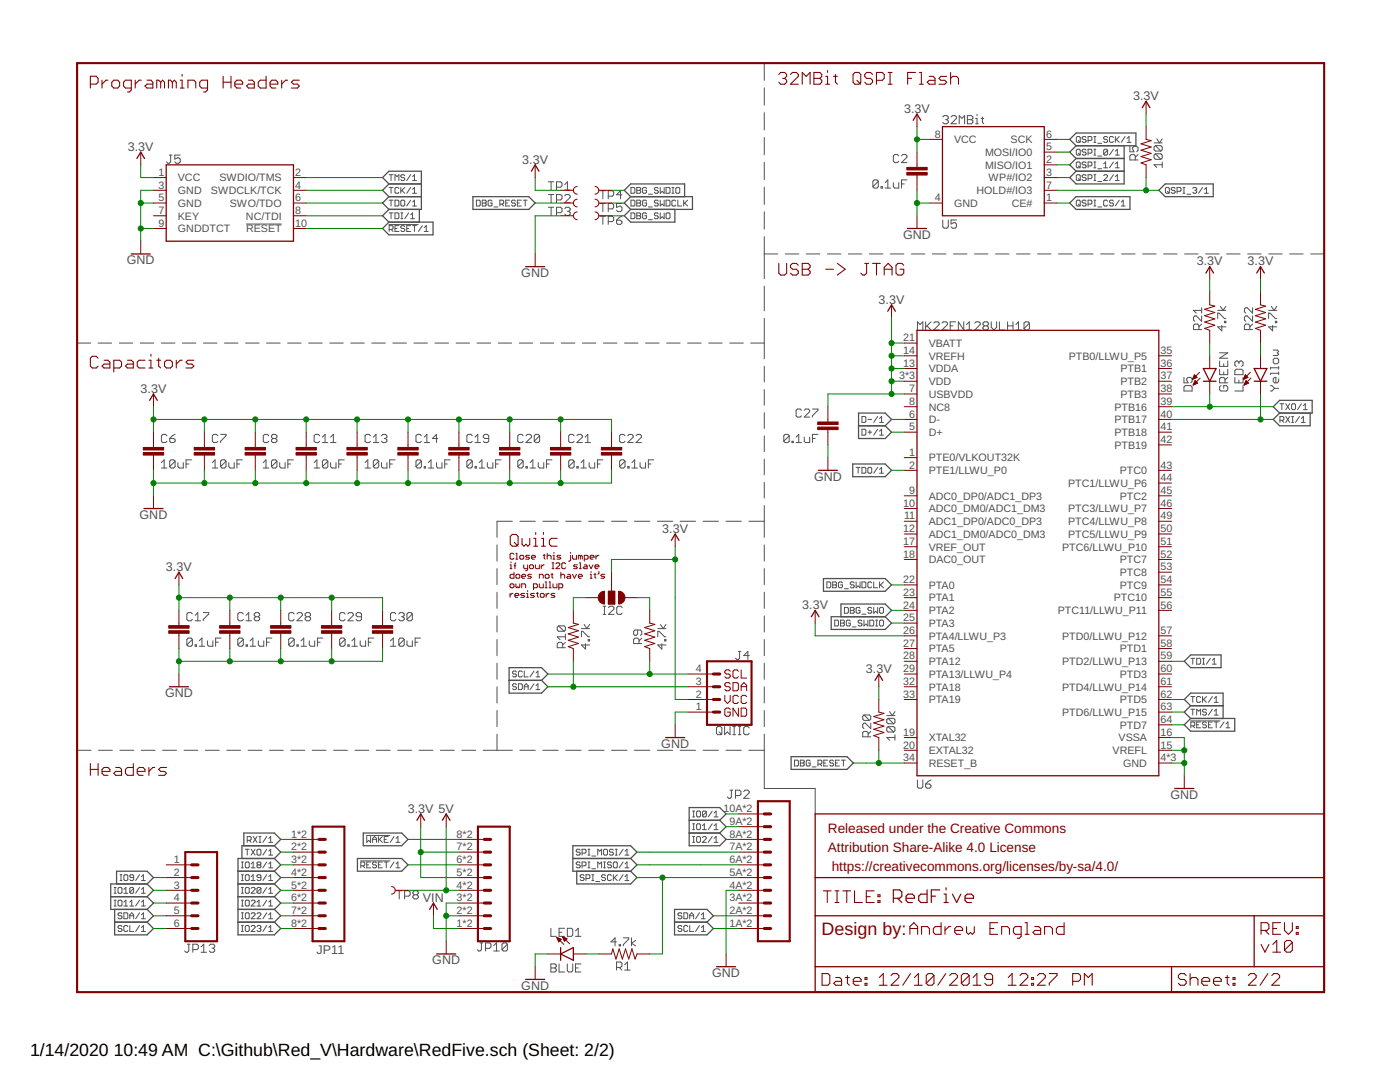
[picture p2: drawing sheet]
<svg xmlns="http://www.w3.org/2000/svg" width="279mm" height="216mm" viewBox="0 0 279 216" stroke-linecap="round" stroke-linejoin="round" font-family="sans-serif">
<defs><g id="words">
<text font-size="3.6" fill="#800000" x="164" y="186.5">Design by:</text>
<g font-size="3.5">
<text x="6" y="210.7">1/14/2020</text>
<text x="22.7" y="210.7">10:49 AM C:\Github\Red_V\Hardware\RedFive.sch (Sheet: 2/2)</text>
</g>
<g font-size="2.7" fill="#800000">
<text x="165.2" y="166.2">Released under the Creative Commons</text>
<text x="165.2" y="170">Attribution Share-Alike 4.0 License</text>
<text x="166" y="173.8">https://creativecommons.org/licenses/by-sa/4.0/</text>
</g>
<g font-size="2.5" fill="#505050">
<text x="180.4" y="22.5">3.3V</text>
<text x="226.1" y="20">3.3V</text>
<text x="25.5" y="30.1">3.3V</text>
<text x="104.2" y="32.6">3.3V</text>
<text x="180.2" y="47.6">GND</text>
<text x="25.3" y="52.7">GND</text>
<text x="238.8" y="53">3.3V</text>
<text x="249" y="53">3.3V</text>
<text x="104" y="55.3">GND</text>
<text x="175.3" y="60.6">3.3V</text>
<text x="28" y="78.4">3.3V</text>
<text x="162.5" y="95.9">GND</text>
<text x="27.9" y="103.5">GND</text>
<text x="132.2" y="106.3">3.3V</text>
<text x="33.1" y="113.9">3.3V</text>
<text x="160.1" y="121.5">3.3V</text>
<text x="172.8" y="134.2">3.3V</text>
<text x="32.9" y="139.1">GND</text>
<text x="132" y="149.2">GND</text>
<text x="233.6" y="159.4">GND</text>
<text x="81.4" y="162.2">3.3V 5V</text>
<text x="84.4" y="179.9">VIN</text>
<text x="63.2" y="190.4">JP11</text>
<text x="86.3" y="192.4">GND</text>
<text x="104" y="197.5">GND</text>
<text x="142.1" y="194.9">GND</text>
</g>
<g font-size="2.1" fill="#505050">
<text x="186.5" y="27.5">8</text>
<text x="190.4" y="28.6">VCC</text>
<text x="201.7" y="28.6">SCK</text>
<text x="208.8" y="27.5">6</text>
<text x="31.6" y="35.1">1</text>
<text x="58.9" y="35.1">2</text>
<text x="196.6" y="31.1">MOSI/IO0</text>
<text x="196.6" y="33.7">MISO/IO1</text>
<text x="208.8" y="30">5</text>
<text x="208.8" y="32.5">2</text>
<text x="208.8" y="35.1">3</text>
<text x="31.6" y="37.6">3</text>
<text x="31.6" y="40.2">5</text>
<text x="35.5" y="36.2">VCC</text>
<text x="35.5" y="38.7">GND</text>
<text x="35.5" y="41.3">GND</text>
<text x="42.1" y="38.7">SWDCLK/TCK</text>
<text x="43.8" y="36.2">SWDIO/TMS</text>
<text x="45.9" y="41.3">SWO/TDO</text>
<text x="58.9" y="40.2">6</text>
<text x="58.9" y="37.6">4</text>
<text x="186.5" y="40.2">4</text>
<text x="190.4" y="41.3">GND</text>
<text x="194.9" y="38.7">HOLD#/IO3</text>
<text x="197.3" y="36.2">WP#/IO2</text>
<text x="201.9" y="41.3">CE#</text>
<text x="208.8" y="37.6">7</text>
<text x="208.8" y="40.2">1</text>
<text x="31.6" y="42.7">7</text>
<text x="31.6" y="45.2">9</text>
<text x="35.5" y="43.8">KEY</text>
<text x="35.5" y="46.4">GNDDTCT</text>
<text x="49.1" y="43.8">NC/TDI</text>
<text x="49.1" y="46.4">RESET</text>
<text x="58.9" y="45.2">10</text>
<text x="58.9" y="42.7">8</text>
<text x="180.3" y="70.6">14</text>
<text x="180.3" y="68.1">21</text>
<text x="185.3" y="71.8">VREFH</text>
<text x="185.3" y="69.2">VBATT</text>
<text x="213.3" y="71.8">PTB0/LLWU_P5</text>
<text x="231.6" y="70.6">35</text>
<text x="179.5" y="75.7">3*3</text>
<text x="180.3" y="73.2">13</text>
<text x="185.3" y="76.8">VDD</text>
<text x="185.3" y="74.3">VDDA</text>
<text x="223.6" y="74.3">PTB1</text>
<text x="223.6" y="76.8">PTB2</text>
<text x="231.6" y="73.2">36</text>
<text x="231.6" y="75.7">37</text>
<text x="181.5" y="83.3">6</text>
<text x="181.5" y="80.8">8</text>
<text x="181.5" y="78.3">7</text>
<text x="185.3" y="81.9">NC8</text>
<text x="185.3" y="79.4">USBVDD</text>
<text x="222.4" y="81.9">PTB16</text>
<text x="223.6" y="79.4">PTB3</text>
<text x="231.6" y="78.3">38</text>
<text x="231.6" y="80.8">39</text>
<text x="231.6" y="83.3">40</text>
<text x="181.5" y="85.9">5</text>
<text x="185.3" y="87">D+</text>
<text x="185.3" y="84.5">D-</text>
<text x="222.4" y="84.5">PTB17</text>
<text x="222.4" y="87">PTB18</text>
<text x="222.4" y="89.5">PTB19</text>
<text x="231.6" y="85.9">41</text>
<text x="231.6" y="88.4">42</text>
<text x="181.5" y="91">1</text>
<text x="181.5" y="93.5">2</text>
<text x="185.3" y="92.1">PTE0/VLKOUT32K</text>
<text x="185.3" y="94.6">PTE1/LLWU_P0</text>
<text x="223.5" y="94.6">PTC0</text>
<text x="231.6" y="93.5">43</text>
<text x="180.3" y="101.1">10</text>
<text x="181.5" y="98.6">9</text>
<text x="185.3" y="99.7">ADC0_DP0/ADC1_DP3</text>
<text x="213.2" y="97.2">PTC1/LLWU_P6</text>
<text x="223.5" y="99.7">PTC2</text>
<text x="231.6" y="96">44</text>
<text x="231.6" y="98.6">45</text>
<text x="231.6" y="101.1">46</text>
<text x="180.3" y="106.2">12</text>
<text x="180.4" y="103.7">11</text>
<text x="185.3" y="102.2">ADC0_DM0/ADC1_DM3</text>
<text x="185.3" y="104.8">ADC1_DP0/ADC0_DP3</text>
<text x="185.3" y="107.3">ADC1_DM0/ADC0_DM3</text>
<text x="213.2" y="102.2">PTC3/LLWU_P7</text>
<text x="213.2" y="104.8">PTC4/LLWU_P8</text>
<text x="213.2" y="107.3">PTC5/LLWU_P9</text>
<text x="231.6" y="103.7">49</text>
<text x="231.6" y="106.2">50</text>
<text x="180.3" y="108.7">17</text>
<text x="180.3" y="111.3">18</text>
<text x="185.3" y="109.8">VREF_OUT</text>
<text x="185.3" y="112.4">DAC0_OUT</text>
<text x="212" y="109.9">PTC6/LLWU_P10</text>
<text x="223.5" y="112.4">PTC7</text>
<text x="231.6" y="108.7">51</text>
<text x="231.6" y="111.3">52</text>
<text x="231.6" y="113.8">53</text>
<text x="180.3" y="116.4">22</text>
<text x="180.3" y="118.9">23</text>
<text x="185.3" y="117.5">PTA0</text>
<text x="223.5" y="114.9">PTC8</text>
<text x="223.5" y="117.5">PTC9</text>
<text x="231.6" y="116.4">54</text>
<text x="231.6" y="118.9">55</text>
<text x="180.3" y="121.4">24</text>
<text x="180.3" y="124">25</text>
<text x="185.3" y="120">PTA1</text>
<text x="185.3" y="122.5">PTA2</text>
<text x="185.3" y="125.1">PTA3</text>
<text x="211.1" y="122.5">PTC11/LLWU_P11</text>
<text x="222.3" y="120">PTC10</text>
<text x="231.6" y="121.4">56</text>
<text x="180.3" y="126.5">26</text>
<text x="180.3" y="129">27</text>
<text x="180.3" y="131.6">28</text>
<text x="185.3" y="127.6">PTA4/LLWU_P3</text>
<text x="185.3" y="130.2">PTA5</text>
<text x="212" y="127.6">PTD0/LLWU_P12</text>
<text x="223.5" y="130.2">PTD1</text>
<text x="231.6" y="126.5">57</text>
<text x="231.6" y="129">58</text>
<text x="231.6" y="131.6">59</text>
<text x="138.8" y="136.7">3</text>
<text x="138.8" y="134.1">4</text>
<text x="180.3" y="134.1">29</text>
<text x="180.3" y="136.7">32</text>
<text x="185.3" y="132.7">PTA12</text>
<text x="185.3" y="135.2">PTA13/LLWU_P4</text>
<text x="185.3" y="137.8">PTA18</text>
<text x="212" y="132.7">PTD2/LLWU_P13</text>
<text x="212" y="137.8">PTD4/LLWU_P14</text>
<text x="223.5" y="135.2">PTD3</text>
<text x="231.6" y="134.1">60</text>
<text x="231.6" y="136.7">61</text>
<text x="138.8" y="141.7">1</text>
<text x="138.8" y="139.2">2</text>
<text x="180.3" y="139.2">33</text>
<text x="185.3" y="140.3">PTA19</text>
<text x="212" y="142.9">PTD6/LLWU_P15</text>
<text x="223.5" y="140.3">PTD5</text>
<text x="231.6" y="139.2">62</text>
<text x="231.6" y="141.7">63</text>
<text x="180.3" y="146.8">19</text>
<text x="180.3" y="149.4">20</text>
<text x="185.3" y="147.9">XTAL32</text>
<text x="223.2" y="147.9">VSSA</text>
<text x="223.5" y="145.4">PTD7</text>
<text x="231.6" y="149.4">15</text>
<text x="231.6" y="144.3">64</text>
<text x="231.6" y="146.8">16</text>
<text x="180.3" y="151.9">34</text>
<text x="185.3" y="150.5">EXTAL32</text>
<text x="185.3" y="153">RESET_B</text>
<text x="222" y="150.5">VREFL</text>
<text x="224.2" y="153">GND</text>
<text x="231.6" y="151.9">4*3</text>
<text x="58.1" y="167.1">1*2</text>
<text x="91.1" y="167.1">8*2</text>
<text x="144.4" y="162.1">10A*2</text>
<text x="145.6" y="167.1">8A*2</text>
<text x="145.6" y="164.6">9A*2</text>
<text x="34.7" y="172.2">1</text>
<text x="58.1" y="169.7">2*2</text>
<text x="58.1" y="172.2">3*2</text>
<text x="91.1" y="172.2">6*2</text>
<text x="91.1" y="169.7">7*2</text>
<text x="145.6" y="172.2">6A*2</text>
<text x="145.6" y="169.7">7A*2</text>
<text x="34.7" y="174.8">2</text>
<text x="34.7" y="177.3">3</text>
<text x="34.7" y="179.8">4</text>
<text x="58.1" y="174.8">4*2</text>
<text x="58.1" y="177.3">5*2</text>
<text x="58.1" y="179.8">6*2</text>
<text x="91.1" y="179.8">3*2</text>
<text x="91.1" y="177.3">4*2</text>
<text x="91.1" y="174.8">5*2</text>
<text x="145.6" y="179.8">3A*2</text>
<text x="145.6" y="177.3">4A*2</text>
<text x="145.6" y="174.8">5A*2</text>
<text x="34.7" y="182.4">5</text>
<text x="34.7" y="184.9">6</text>
<text x="58.1" y="182.4">7*2</text>
<text x="58.1" y="184.9">8*2</text>
<text x="91.1" y="184.9">1*2</text>
<text x="91.1" y="182.4">2*2</text>
<text x="145.6" y="184.9">1A*2</text>
<text x="145.6" y="182.4">2A*2</text>
</g>
</g></defs>
<g fill="none" stroke="#505050" stroke-width=".2">
<path d="M152.5 12.6v3.4M152.5 17.5v3.5M33.8 30.9h.5M34.1 30.9v1.4l-.3 .3h-.3l-.3-.3M36 30.9h-1.1v.8l.8-.2 .3 .2v.6l-.3 .3h-.5l-.3-.3M77.7 34.9h.7M77.7 39.9h.7M77.7 37.4h.7M78 34.9v1.1M78 37.4v1.2M78 39.9v1.2M78.8 36v-1.1l.4 .3 .4-.3v1.1"/>
<path d="M78.8 39.9h.6l.2 .2v.8l-.2 .2h-.6zM79.6 37.6l-.2-.2h-.4l-.2 .2v.8l.2 .2h.4l.2-.2M80 37.4v1.2M80.2 38l.6 .6M80.8 35.1l-.2-.2h-.4l-.2 .2 .2 .3h.4l.2 .2-.2 .4h-.4l-.2-.2M80.8 37.4l-.8 .8M82 34.9l-.8 1.1M82 39.9l-.8 1.2M82 37.4l-.8 1.2M82.3 36h.8M82.3 35.2l.4-.3v1.1M82.3 37.8l.4-.4v1.2"/>
<path d="M82.3 38.6h.8M95.1 39.9h.6l.1 .2v.8l-.1 .2h-.6zM96.2 39.9h.6l.2 .2-.2 .4 .2 .4-.2 .2h-.6zM101.7 39.9h-.8v1.2h.8M104 39.9h-.7v1.2h.7M104.4 39.9h.8M104.8 39.9v1.2M109.4 36.3h1.1M109.4 38.8h1.1M110 36.3v1.6M110 38.8v1.6M111.1 37.4h.8l.3-.3v-.5l-.3-.3h-.8v1.6"/>
<path d="M111.1 39.9h.8l.3-.3v-.5l-.3-.3h-.8v1.6M112.7 36.8l.5-.5v1.6M112.7 39.1l.3-.3h.5l.3 .3v.3l-1.1 1h1.1M112.7 37.9h1.1M119.8 38.1h1M120.3 38.1v1.6M121.4 39.1h.8l.3-.2v-.6l-.3-.2h-.8v1.6M124.1 38.9h-1.1l.8-.8v1.6M125.9 39.9h.6l.2 .2v.8l-.2 .2h-.6zM125.9 37.4h.6l.2 .2v.8l-.2 .2h-.6zM127.1 39.9h.6l.2 .2-.2 .4 .2 .4-.2 .2h-.6zM127.1 37.4h.6l.2 .2-.2 .4 .2 .4-.2 .2h-.6z"/>
<path d="M127.1 38h.6M129 37.6l-.2-.2h-.4l-.2 .2v.8l.2 .2h.4l.2-.2v-.4h-.3M129.4 38.8h.8M131.4 37.6l-.2-.2h-.4l-.2 .2 .2 .4h.4l.2 .2-.2 .4h-.4l-.2-.2M131.8 37.4v1.2l.3-.4 .4 .4v-1.2M131.8 39.9v1.2l.3-.4 .4 .4v-1.2M132.9 37.4h.6l.2 .2v.8l-.2 .2h-.6zM132.9 39.9h.6l.2 .2v.8l-.2 .2h-.6zM134.1 37.4h.4M134.1 38.6h.4M134.3 37.4v1.2M135.1 37.4h.4l.2 .2v.8l-.2 .2h-.4l-.2-.2v-.8z"/>
<path d="M135.3 39.9v1.2h.7M136.4 39.9v1.2M137.2 39.9l-.8 .8M152.5 22.5v3.4M152.5 27.4v3.5M152.5 32.4v3.4M152.5 37.3v3.5M175.3 36.2l-.3-.3h-.5l-.3 .3v1.1M175.3 36.2v1.1l-.3 .2h-.5l-.3-.2M175.3 36.2l-1.1 1.1M175.8 37.3h.3v.2h-.3zM176.7 37.5h1"/>
<path d="M176.7 36.4l.5-.5v1.6M178.3 36.4v.9l.3 .2h.8v-1.1M179.4 31.1l-.3-.3h-.5l-.3 .3v1.1l.3 .2h.5l.3-.2M179.9 36.7h.6M179.9 31.1l.3-.3h.5l.3 .3v.3l-1.1 1h1.1M181 35.9h-1.1v1.6M188.2 23.3l.2-.2h.6l.3 .2v.3l-.3 .3M188.7 23.9h.3M189 23.9l.3 .3v.2l-.3 .3h-.6l-.2-.3M189.8 23.3l.3-.2h.5l.3 .2v.3l-1.1 1.1h1.1M191.4 24.7v-1.6l.6 .5 .5-.5v1.6M193.1 23.1h.8l.3 .2v.3l-.3 .3 .3 .3v.2l-.3 .3h-.8z"/>
<path d="M193.1 23.9h.8M194.7 24.7h.5M194.7 23.6h.3v1.1M195 22.8v.3M195.8 23.6h.5M196.1 23.3v1.1l.2 .3M214.8 30l.2-.2h.4l.2 .2v.8l-.2 .1h-.4l-.2-.1zM215 34.9h.4l.2 .2v.7l-.2 .2h-.4l-.2-.2v-.7zM215 39.9h.4l.2 .2v.8l-.2 .2h-.4l-.2-.2v-.8zM215 27.2h.4l.2 .2v.8l-.2 .2h-.4l-.2-.2v-.8zM215 32.3h.4l.2 .2v.8l-.2 .2h-.4l-.2-.2v-.8zM215.2 35.6l.4 .4"/>
<path d="M215.2 30.6l.4 .3M215.2 28l.4 .4M215.2 33.1l.4 .4M216.7 32.5l-.1-.2h-.4l-.2 .2 .2 .4h.4l.1 .2-.1 .4h-.4l-.2-.2M216.7 30l-.1-.2h-.4l-.2 .2 .2 .4h.4l.1 .2-.1 .3h-.4l-.2-.1M216.7 35.1l-.1-.2h-.4l-.2 .2 .2 .3h.4l.1 .2-.1 .4h-.4l-.2-.2M216.7 27.4l-.1-.2h-.4l-.2 .2 .2 .4h.4l.1 .2-.1 .4h-.4l-.2-.2M217.1 35.6h.6l.2-.2v-.3l-.2-.2h-.6v1.1M217.1 28h.6l.2-.2v-.4l-.2-.2h-.6v1.2M217.1 30.6h.6l.2-.2v-.4l-.2-.2h-.6v1.1M217.1 33.1h.6l.2-.2v-.4l-.2-.2h-.6v1.2M218.3 30.9h.4"/>
<path d="M218.3 34.9h.4M218.3 36h.4M218.3 39.9h.4M218.3 29.8h.4M218.3 27.2h.4M218.3 28.4h.4M218.3 32.3h.4M218.3 33.5h.4M218.5 27.2v1.2M218.5 29.8v1.1M218.5 32.3v1.2M218.5 34.9v1.1"/>
<path d="M218.5 39.9v1.2M219.1 36.2h.8M219.1 31.1h.8M219.1 28.6h.8M219.1 33.7h.8M220.3 35.1l.2-.2h.4l.1 .2v.1l-.7 .8h.7M220.3 33.5h.7M220.3 32.7l.3-.4v1.2M221 30v.8l-.1 .1h-.4l-.2-.1M221 27.4l-.1-.2h-.4l-.2 .4 .2 .2h.4l.1 .4-.1 .2h-.4l-.2-.2M221 30l-.1-.2h-.4l-.2 .2v.8M221 30l-.7 .8"/>
<path d="M222.2 34.9l-.8 1.1M222.2 29.8l-.8 1.1M222.2 27.4l-.2-.2h-.4l-.2 .2v.8l.2 .2h.4l.2-.2M222.2 32.3l-.8 1.2M222.6 30.9h.8M222.6 36h.8M222.6 35.2l.4-.3v1.1M222.6 30.2l.4-.4v1.1M222.6 32.7l.4-.4v1.2M222.6 27.2v1.2M222.6 33.5h.8M222.8 27.8l.6 .6"/>
<path d="M223.4 27.2l-.8 .8M223.4 39.9l-.8 1.2M224.5 27.2l-.7 1.2M224.9 27.6l.4-.4v1.2M224.9 28.4h.8M225.5 29.2v1.1h.8l-.3-.6v-.2l.3-.3h.5l.3 .3v.5l-.3 .3M226.6 31.9v-.8l-.3-.3h-.5l-.3 .3v.8h1.6M227.1 30.8l-.5 .6M230.3 28.5h1.6M230.6 29.1h1.1l.2 .2v.6l-.2 .2M230.6 30.7h1.1l.2 .3v.5l-.2 .3M230.6 30.7l-.3 .3v.5l.3 .3h1.1"/>
<path d="M230.6 29.1l-.3 .2v.6l.3 .2h1.1M230.6 30.7l1.1 1.1M230.6 29.1l1.1 1M230.9 27.7l.5 .8 .5-.8M231.9 32.9h-1.6l.6 .5M231.9 32.3v1.1M232.8 37.4h.4l.2 .2v.8l-.2 .2h-.4l-.2-.2v-.8zM233 38.2l.4 .4M234.5 37.6l-.2-.2h-.4l-.2 .4 .2 .2h.4l.2 .4-.2 .2h-.4l-.2-.2M234.9 38.2h.6l.2-.2v-.4l-.2-.2h-.6v1.2M236.1 37.4h.4M236.1 38.6h.4"/>
<path d="M236.3 37.4v1.2M236.9 38.8h.7M238 37.6l.2-.2h.4l.2 .2-.2 .4M238.4 38h.2M238.6 38l.2 .2-.2 .4h-.4l-.2-.2M240 37.4l-.8 1.2M240.4 37.8l.4-.4v1.2M240.4 38.6h.8M49.1 44.7h7.1M77.6 44.8h5.9M77.7 42.5h.7M77.7 45.8h.6l.1-.2v-.4l-.1-.2h-.6v1.2"/>
<path d="M78 42.5v1.1M78 45.8l.4 .4M78.8 42.5h.6l.2 .2v.8l-.2 .1h-.6zM78.8 45.6h.4M79.6 45h-.8v1.2h.8M80 42.5h.4M80 43.6h.4M80 40.1l.2-.2h.4l.2 .2v.8l-.2 .2h-.4l-.2-.2zM80.2 42.5v1.1M80.8 45.2l-.2-.2h-.4l-.2 .2 .2 .4h.4l.2 .2-.2 .4h-.4l-.2-.2M81.2 45.6h.4M81.6 42.5l-.8 1.1"/>
<path d="M82 43.6h.7M82 42.9l.3-.4v1.1M82 45h-.8v1.2h.8M82.3 40.3l.4-.4v1.2M82.3 41.1h.8M82.3 45h.8M82.7 45v1.2M84.3 45l-.8 1.2M84.7 46.2h.7M84.7 45.4l.4-.4v1.2M96.2 40.5h.6M98.2 40.1l-.2-.2h-.4l-.2 .2v.8l.2 .2h.4l.2-.2v-.4h-.4"/>
<path d="M98.6 41.3h.8M99.8 40.7h.5l.2-.2v-.4l-.2-.2h-.5v1.2M100.1 40.7l.4 .4M100.9 40.5h.4M102.9 40.1l-.2-.2h-.4l-.2 .4 .2 .2h.4l.2 .4-.2 .2h-.4l-.2-.2M103.3 40.5h.4M109.4 41.4h1.1M110 41.4v1.6M111.1 42.4h.8l.3-.2v-.6l-.3-.2h-.8v1.6M112.7 41.6l.3-.2h.5l.3 .2v.3l-.3 .3M113.2 42.2h.3M113.5 42.2l.3 .2v.3l-.3 .3h-.5l-.3-.3"/>
<path d="M119.8 40.6h1M119.8 43.1h1M120.3 40.6v1.6M120.3 43.1v1.7M121.4 41.7h.8l.3-.3v-.5l-.3-.3h-.8v1.6M121.4 44.2h.8l.3-.3v-.5l-.3-.3h-.8v1.7M123 43.9h.8l.3 .3v.3l-.3 .3h-.5l-.3-.3zM124.1 40.6h-1.1v.8l.6-.3h.2l.3 .3v.6l-.3 .2h-.5l-.3-.2M124.1 43.1l-.5 .3-.6 .5M125.9 42.5h.6l.2 .2v.8l-.2 .1h-.6zM127.1 42.5h.6l.2 .2-.2 .4 .2 .4-.2 .1h-.6zM127.1 40.5h.6"/>
<path d="M127.1 43.1h.6M129 40.1l-.2-.2h-.4l-.2 .2v.8l.2 .2h.4l.2-.2v-.4h-.3M129 42.7l-.2-.2h-.4l-.2 .2v.8l.2 .1h.4l.2-.1v-.4h-.3M129.4 41.3h.8M129.4 43.8h.8M131.4 42.7l-.2-.2h-.4l-.2 .2 .2 .4h.4l.2 .2-.2 .3h-.4l-.2-.1M131.4 40.1l-.2-.2h-.4l-.2 .2 .2 .4h.4l.2 .2-.2 .4h-.4l-.2-.2M131.8 42.5v1.1l.3-.3 .4 .3v-1.1M133.1 42.5h.4l.2 .2v.8l-.2 .1h-.4l-.2-.1v-.8zM134.9 40.1l-.2-.2h-.4l-.2 .2v.8l.2 .2h.4l.2-.2M136.6 40.5l.6 .6M152.5 42.3v3.4"/>
<path d="M152.5 47.2v8.4M152.5 57.1v4.9M152.5 50.7h2.7M156.7 50.7h2.7M160.9 50.7h2.7M165.1 50.7h2.7M169.3 50.7h2.7M173.5 50.7h2.7M177.7 50.7h2.7M181.9 50.7h2.7M186.1 50.7h2.7M188.2 43.9v1.4l.2 .2h.6l.3-.2v-1.4"/>
<path d="M190.3 50.7h2.7M190.9 43.9h-1.1v.8l.5-.3h.3l.3 .3v.6l-.3 .2h-.5l-.3-.2M194.5 50.7h2.7M198.7 50.7h2.7M202.9 50.7h2.6M207.1 50.7h2.6M211.2 50.7h2.8M215.2 40.7l.4 .4M215.4 50.7h2.7M216.7 40.1l-.1-.2h-.4l-.2 .2 .2 .4h.4l.1 .2-.1 .4h-.4l-.2-.2M217.1 40.7h.6l.2-.2v-.4l-.2-.2h-.6v1.2M218.3 41.1h.4"/>
<path d="M219.1 41.3h.8M219.6 50.7h2.7M221 40.1l-.1-.2h-.4l-.2 .2v.8l.2 .2h.4l.1-.2M222.2 40.1l-.2-.2h-.4l-.2 .2 .2 .4h.4l.2 .2-.2 .4h-.4l-.2-.2M223.8 41.1h.7M223.8 40.3l.4-.4v1.2M223.8 50.7h2.7M228 50.7h2.7M232.2 50.7h2.7M236.4 50.7h2.7M240.6 50.7h2.7M244.8 50.7h2.7"/>
<path d="M249 50.7h2.7M253.2 50.7h2.7M257.4 50.7h2.7M261.6 50.7h2.7M15.4 68.5h2.7M19.6 68.5h2.7M23.8 68.5h2.7M28 68.5h2.7M32.2 68.5h2.7M36.4 68.5h2.7M40.6 68.5h2.7M44.8 68.5h2.7"/>
<path d="M49 68.5h2.7M53.2 68.5h2.7M57.4 68.5h2.7M61.6 68.5h2.7M65.8 68.5h2.7M70 68.5h2.7M74.2 68.5h2.7M78.4 68.5h2.7M82.6 68.5h2.7M86.8 68.5h2.7M91 68.5h2.7M95.2 68.5h2.7"/>
<path d="M99.4 68.5h2.7M103.6 68.5h2.7M107.8 68.5h2.7M112 68.5h2.7M116.2 68.5h2.7M120.4 68.5h2.7M124.6 68.5h2.7M128.8 68.5h2.7M133 68.5h2.7M137.2 68.5h2.7M141.4 68.5h2.7M145.6 68.5h2.7"/>
<path d="M149.8 68.5h2.7M152.5 63.5v8.1M152.5 73.1v3.1M152.5 77.7v3.2M183.1 65.8v-1.6l.5 .5 .6-.5v1.6M184.7 64.2v1.6M185 65l.8 .8M185.8 64.2l-1.1 1.1M186.4 64.5l.2-.3h.6l.2 .3v.2l-1 1.1h1M188 64.5l.3-.3h.5l.3 .3v.2l-1.1 1.1h1.1M189.6 65h.6M190.7 64.2h-1.1v1.6"/>
<path d="M192.3 64.2v1.6l-1-1.6v1.6M192.9 65.8h1.1M192.9 64.7l.5-.5v1.6M194.5 64.5l.3-.3h.5l.3 .3v.2l-1.1 1.1h1.1M196.4 65l-.2 .3v.3l.2 .2h.6l.3-.2v-.3l-.3-.3M196.4 65l-.2-.3v-.2l.2-.3h.6l.3 .3v.2l-.3 .3M196.4 65h.6M197.8 64.2v1.1l.6 .5 .5-.5v-1.1M199.5 64.2v1.6h1M201.1 65h1.1M201.1 64.2v1.6M202.2 64.2v1.6"/>
<path d="M202.7 65.8h1.1M202.7 64.7l.6-.5v1.6M205.4 64.5v1.1l-.2 .2h-.6l-.2-.2M205.4 64.5l-.2-.3h-.6l-.2 .3v1.1M205.4 64.5l-1 1.1M236.3 77.2l.3-.3h1l.3 .3v.8h-1.6zM236.3 75.3v1.1h.8l-.3-.8 .3-.3h.5l.3 .3v.5l-.3 .3M239.3 65.8v-.9l-.3-.2h-.5l-.3 .2v.9h1.6M239.8 61.9h-1.6l.5 .6M239.8 63v1.1l-1.1-1.1h-.2l-.3 .3v.5l.3 .3M239.8 64.7l-.5 .5M239.8 61.4v1.1"/>
<path d="M243 63.6v-1.1h.3l1.1 1.1h.2M243 61.9h1.6M243.4 72v1.1h1.6v-1.1M243.4 73.7v1.1h1.6v-1.1M243.4 70.4h1.6l-1.6 1.1h1.6M243.6 61.1l.5 .8 .5-.8M243.7 76.9l-.3 .3v.6l.3 .2h1.1l.2-.2v-.6l-.2-.3h-.6v.6M243.8 64.9v1.1l-.8-.8h1.6M244.2 72.6v.5M244.2 74.2v.6M244.4 64.1h.2v.3h-.2zM244.5 76.4v-.8l-.3-.3h-.5l-.3 .3v.8h1.6"/>
<path d="M245 75.3l-.5 .5M246.4 75.3v1.1h1.7v-1.1M246.4 73.9l.3-.2h1.1l.3 .2v.9h-1.7zM247.2 72.3l.3-.3h.3l.3 .3v.6l-.3 .2M247.2 72.3l-.2-.3h-.3l-.3 .3v.6l.3 .2M247.2 72.3v.3M247.2 75.8v.6M248.1 76.9v1.1h-1.7M249.4 65.8v-.9l-.2-.2h-.6l-.3 .2v.9h1.7M250 63v1.1l-1.1-1.1h-.3l-.3 .3v.5l.3 .3M250 61.4v1.1l-1.1-1.1h-.3l-.3 .3v.5l.3 .3M250 64.7l-.6 .5"/>
<path d="M253.2 63.6v-1.1h.2l1.1 1.1h.3M253.2 61.9h1.6M253.6 76.9h.2l.6 .6M253.7 61.1l.6 .8 .5-.8M254 64.9v1.1l-.8-.8h1.6M254.1 69.8h.8l.3 .3-.3 .3 .3 .3-.3 .2h-.8M254.4 77.5l-.6 .5h-.2M254.4 71.5h.5l.3 .3v.5l-.3 .3h-.5l-.3-.3v-.5zM254.4 77.5h.8M254.5 64.1h.3v.3h-.3zM255.2 75.6v.5l-.3 .3h-.5l-.3-.3v-.5l.3-.3h.2v1.1M255.2 73.1v.6"/>
<path d="M255.2 74.2v.6M255.2 73.4h-1.6v.3M255.2 74.5h-1.6v.3M32.2 92.3l.6-.5v1.6M32.2 93.4h1.1M33.3 87l-.3-.3h-.5l-.3 .3v1.1l.3 .2h.5l.3-.2M33.9 87.5h.8l.2 .3v.3l-.2 .2h-.6l-.2-.2zM34.9 92v1.1l-.2 .3h-.6l-.2-.3M34.9 92l-.2-.2h-.6l-.2 .2v1.1M34.9 92l-1 1.1M34.9 86.7l-.5 .3-.5 .5M35.5 92.3v.8l.3 .3h.8v-1.1"/>
<path d="M37.1 92.6h.6M38.2 91.8h-1.1v1.6M42.4 93.4h1.1M42.4 92.3l.5-.5v1.6M43.5 87l-.3-.3h-.5l-.3 .3v1.1l.3 .2h.5l.3-.2M44 86.7h1.1v.3l-1.1 1.1v.2M45.1 92v1.1l-.3 .3h-.5l-.3-.3M45.1 92l-.3-.2h-.5l-.3 .2v1.1M45.1 92l-1.1 1.1M45.7 92.3v.8l.2 .3h.8v-1.1M47.3 92.6h.5M48.4 91.8h-1.1v1.6"/>
<path d="M52.5 93.4h1.1M52.5 92.3l.6-.5v1.6M53.6 87l-.2-.3h-.6l-.3 .3v1.1l.3 .2h.6l.2-.2M54.5 87.5l-.3-.3v-.2l.3-.3h.5l.3 .3v.2l-.3 .3M54.5 87.5l-.3 .3v.3l.3 .2h.5l.3-.2v-.3l-.3-.3M54.5 87.5h.5M55.3 92v1.1l-.3 .3h-.5l-.3-.3M55.3 92l-.3-.2h-.5l-.3 .2v1.1M55.3 92l-1.1 1.1M55.8 92.3v.8l.3 .3h.8v-1.1M57.4 92.6h.6M58.5 91.8h-1.1v1.6"/>
<path d="M62.7 93.4h1.1M62.7 92.3l.5-.5v1.6M63.8 87l-.3-.3h-.5l-.3 .3v1.1l.3 .2h.5l.3-.2M64.3 88.3h1.1M64.3 87.2l.6-.5v1.6M65.4 92v1.1l-.2 .3h-.6l-.3-.3M65.4 92l-.2-.2h-.6l-.3 .2v1.1M65.4 92l-1.1 1.1M66 92.3v.8l.3 .3h.8v-1.1M66 88.3h1.1M66 87.2l.5-.5v1.6M67.6 92.6h.6"/>
<path d="M68.7 91.8h-1.1v1.6M72.9 93.4h1M72.9 92.3l.5-.5v1.6M73.9 87l-.2-.3h-.6l-.2 .3v1.1l.2 .2h.6l.2-.2M74.5 88.3h1.1M74.5 87.2l.5-.5v1.6M75.6 92v1.1l-.3 .3h-.5l-.3-.3M75.6 92l-.3-.2h-.5l-.3 .2v1.1M75.6 92l-1.1 1.1M76.1 92.3v.8l.3 .3h.8v-1.1M76.1 87l.3-.3h.5l.3 .3v.2l-.3 .3M76.7 87.5h.2"/>
<path d="M76.9 87.5l.3 .3v.3l-.3 .2h-.5l-.3-.2M77.8 92.6h.5M78.8 91.8h-1v1.6M84.1 92v1.1l-.3 .3h-.5l-.3-.3M84.1 92l-.3-.2h-.5l-.3 .2v1.1M84.1 87l-.3-.3h-.5l-.3 .3v1.1l.3 .2h.5l.3-.2M84.1 92l-1.1 1.1M84.7 93.1h.2v.3h-.2zM84.7 88.3h1M84.7 87.2l.5-.5v1.6M85.5 93.4h1.1M85.5 92.3l.5-.5v1.6"/>
<path d="M87.1 92.3v.8l.3 .3h.8v-1.1M87.4 87.5h-1.1l.8-.8v1.6M88.8 92.6h.5M89.8 91.8h-1v1.6M94.3 92v1.1l-.3 .3h-.5l-.3-.3M94.3 92l-.3-.2h-.5l-.3 .2v1.1M94.3 87l-.3-.3h-.5l-.3 .3v1.1l.3 .2h.5l.3-.2M94.3 92l-1.1 1.1M94.8 93.1h.3v.3h-.3zM94.8 88.3h1.1M94.8 87.2l.6-.5v1.6M95.6 93.4h1.1"/>
<path d="M95.6 92.3l.6-.5v1.6M97.3 92.3v.8l.2 .3h.9v-1.1M97.5 87.5h-.8l-.2-.3v-.2l.2-.3h.6l.2 .3v1.1l-.2 .2h-.6l-.2-.2M98.9 92.6h.5M100 91.8h-1.1v1.6M104.4 92v1.1l-.3 .3h-.5l-.3-.3M104.4 92l-.3-.2h-.5l-.3 .2v1.1M104.4 87l-.3-.3h-.5l-.3 .3v1.1l.3 .2h.5l.3-.2M104.4 92l-1.1 1.1M105 93.1h.2v.3h-.2zM105 87l.2-.3h.6l.3 .3v.2l-1.1 1.1h1.1M105.8 93.4h1.1"/>
<path d="M105.8 92.3l.5-.5v1.6M107.4 92.3v.8l.3 .3h.8v-1.1M107.7 87l-.3-.3h-.5l-.3 .3v1.1M107.7 87v1.1l-.3 .2h-.5l-.3-.2M107.7 87l-1.1 1.1M109.1 92.6h.5M110.2 91.8h-1.1v1.6M114.6 92v1.1l-.3 .3h-.5l-.3-.3M114.6 92l-.3-.2h-.5l-.3 .2v1.1M114.6 87l-.3-.3h-.5l-.3 .3v1.1l.3 .2h.5l.3-.2M114.6 92l-1.1 1.1M115.1 93.1h.3v.3h-.3z"/>
<path d="M115.1 87l.3-.3h.6l.2 .3v.2l-1.1 1.1h1.1M116 93.4h1M116 92.3l.5-.5v1.6M116.8 88.3h1.1M116.8 87.2l.5-.5v1.6M117.6 92.3v.8l.3 .3h.8v-1.1M119.2 92.6h.6M120.3 91.8h-1.1v1.6M124.7 92v1.1l-.2 .3h-.6l-.2-.3M124.7 92l-.2-.2h-.6l-.2 .2v1.1M124.7 87l-.2-.3h-.6l-.2 .3v1.1l.2 .2h.6l.2-.2M124.7 92l-1 1.1"/>
<path d="M125.3 93.1h.3v.3h-.3zM125.3 87l.3-.3h.5l.3 .3v.2l-1.1 1.1h1.1M126.1 93.4h1.1M126.1 92.3l.6-.5v1.6M126.9 87l.3-.3h.5l.3 .3v.2l-1.1 1.1h1.1M127.7 92.3v.8l.3 .3h.8v-1.1M129.4 92.6h.5M130.5 91.8h-1.1v1.6M152.5 82.4v3.1M152.5 87v3.1M152.5 91.6v3.1M152.5 96.2v3.2"/>
<path d="M157.5 87l-.3-.3h-.5l-.3 .3v1.1M157.5 87v1.1l-.3 .2h-.5l-.3-.2M157.5 87l-1.1 1.1M158.1 88.1h.2v.2h-.2zM158.9 88.3h1.1M158.9 87.2l.5-.5v1.6M160 81.9l-.3-.3h-.6l-.2 .3v1.1l.2 .2h.6l.3-.2M160.5 87.2v.9l.3 .2h.8v-1.1M160.5 81.9l.3-.3h.5l.3 .3v.2l-1.1 1.1h1.1M162.1 81.6h1.1v.3l-1.1 1.1v.2M162.1 87.5h.6M163.2 86.7h-1.1v1.6"/>
<path d="M170.9 93.3h.7M171.3 93.3v1.1M172 93.3h.6l.2 .2v.7l-.2 .2h-.6zM172 83.1h.6l.2 .2v.8l-.2 .2h-.6zM172 85.6h.6l.2 .3v.7l-.2 .2h-.6zM173.2 83.7h.8M173.2 86.2h.8M173.4 93.3h.4l.2 .2v.7l-.2 .2h-.4l-.2-.2v-.7zM173.6 85.9v.7M175.2 93.3l-.8 1.1M175.2 83.1l-.8 1.2M175.2 85.6l-.8 1.2"/>
<path d="M175.5 94.4h.8M175.5 93.7l.4-.4v1.1M175.5 83.5l.4-.4v1.2M175.5 86l.4-.4v1.2M175.5 84.3h.8M175.5 86.8h.8M255.4 83.9h.6l.2-.2v-.4l-.2-.2h-.6v1.2M255.4 80.6h.8M255.8 83.9l.4 .4M255.8 80.6v1.1M256.6 83.1l.8 1.2M256.6 80.6l.8 1.1"/>
<path d="M257.4 83.1l-.8 1.2M257.4 80.6l-.8 1.1M257.8 83.1h.4M257.8 84.3h.4M258 83.1v1.2M258 80.6h.4l.2 .2v.7l-.2 .2h-.4l-.2-.2v-.7zM259.3 83.1l-.7 1.2M259.7 84.3h.8M259.7 83.5l.4-.4v1.2M259.7 80.6l-.7 1.1M260.1 81.7h.8M260.1 81l.4-.4v1.1"/>
<path d="M99.2 108.7v3.3M99.2 113.5v3.2M99.2 118.2v3.2M102.3 104h-3.1v3.2M103.8 104h3M108.3 104h3.1M112.9 104h3.1M117.5 104h3M122 104h3.1M126.6 104h3.1M131.2 104h3.1M135.7 104h3.1"/>
<path d="M140.3 104h3.1M144.9 104h3.1M149.5 104h3M152.5 100.9v6.3M152.5 108.7v3.3M152.5 113.5v3.2M152.5 118.2v3.2M165 116.1h.6l.2 .2v.8l-.2 .2h-.6zM166.2 116.1h.6l.2 .2-.2 .4 .2 .4-.2 .2h-.6zM166.2 116.7h.6M168.1 116.3l-.2-.2h-.3l-.3 .2v.8l.3 .2h.3l.2-.2v-.4h-.4M168.5 117.5h.8"/>
<path d="M170.5 116.3l-.2-.2h-.4l-.2 .4 .2 .2h.4l.2 .4-.2 .2h-.4l-.2-.2M170.9 116.1v1.2l.4-.4 .3 .4v-1.2M172 116.1h.6l.2 .2v.8l-.2 .2h-.6zM174 116.3l-.2-.2h-.4l-.2 .2v.8l.2 .2h.4l.2-.2M174.4 116.1v1.2h.8M175.5 116.1v1.2M175.7 116.7l.6 .6M176.3 116.1l-.8 .8M38.4 122.5l-.3-.3h-.5l-.3 .3v1.1l.3 .3h.5l.3-.3M38.4 127.6l-.3-.3h-.5l-.3 .3v1.1M38.4 127.6v1.1l-.3 .2h-.5l-.3-.2M38.4 127.6l-1.1 1.1"/>
<path d="M38.9 128.7h.3v.2h-.3zM38.9 123.9h1.1M38.9 122.8l.6-.6v1.7M39.8 128.9h1.1M39.8 127.9l.5-.6v1.6M40.6 122.2h1.1v.3l-1.1 1.1v.3M41.4 127.9v.8l.3 .2h.8v-1M43 128.1h.6M44.1 127.3h-1.1v1.6M48.6 127.6l-.3-.3h-.6l-.2 .3v1.1M48.6 127.6v1.1l-.3 .2h-.6l-.2-.2M48.6 122.5l-.3-.3h-.6l-.2 .3v1.1l.2 .3h.6l.3-.3"/>
<path d="M48.6 127.6l-1.1 1.1M49.1 128.7h.3v.2h-.3zM49.1 123.9h1.1M49.1 122.8l.5-.6v1.7M49.9 128.9h1.1M49.9 127.9l.6-.6v1.6M51 123.1l-.3-.3v-.3l.3-.3h.5l.3 .3v.3l-.3 .3M51 123.1l-.3 .2v.3l.3 .3h.5l.3-.3v-.3l-.3-.2M51 123.1h.5M51.6 127.9v.8l.2 .2h.8v-1M53.2 128.1h.5M54.3 127.3h-1.1v1.6"/>
<path d="M58.7 127.6l-.3-.3h-.5l-.3 .3v1.1M58.7 127.6v1.1l-.3 .2h-.5l-.3-.2M58.7 122.5l-.3-.3h-.5l-.3 .3v1.1l.3 .3h.5l.3-.3M58.7 127.6l-1.1 1.1M59.3 128.7h.2v.2h-.2zM59.3 122.5l.2-.3h.6l.2 .3v.3l-1 1.1h1M60.1 128.9h1.1M60.1 127.9l.5-.6v1.6M61.2 123.1l-.3-.3v-.3l.3-.3h.5l.3 .3v.3l-.3 .3M61.2 123.1l-.3 .2v.3l.3 .3h.5l.3-.3v-.3l-.3-.2M61.2 123.1h.5M61.7 127.9v.8l.3 .2h.8v-1"/>
<path d="M63.4 128.1h.5M64.4 127.3h-1v1.6M68.9 127.6l-.3-.3h-.5l-.3 .3v1.1M68.9 127.6v1.1l-.3 .2h-.5l-.3-.2M68.9 122.5l-.3-.3h-.5l-.3 .3v1.1l.3 .3h.5l.3-.3M68.9 127.6l-1.1 1.1M69.4 128.7h.3v.2h-.3zM69.4 122.5l.3-.3h.5l.3 .3v.3l-1.1 1.1h1.1M70.2 128.9h1.1M70.2 127.9l.6-.6v1.6M71.9 127.9v.8l.2 .2h.9v-1M72.1 123.1h-.8l-.2-.3v-.3l.2-.3h.6l.2 .3v1.1l-.2 .3h-.6l-.2-.3"/>
<path d="M73.5 128.1h.6M74.6 127.3h-1.1v1.6M77.9 128.9h1.1M77.9 127.9l.6-.6v1.6M79 122.5l-.2-.3h-.6l-.3 .3v1.1l.3 .3h.6l.2-.3M79.6 122.5l.2-.3h.6l.3 .3v.3l-.3 .3M80.1 123.1h.3M80.4 123.1l.3 .2v.3l-.3 .3h-.6l-.2-.3M80.7 127.6l-.3-.3h-.6l-.2 .3v1.1M80.7 127.6v1.1l-.3 .2h-.6l-.2-.2M80.7 127.6l-1.1 1.1M81.2 127.9v.8l.3 .2h.8v-1"/>
<path d="M82.3 122.5l-.3-.3h-.5l-.3 .3v1.1M82.3 122.5v1.1l-.3 .3h-.5l-.3-.3M82.3 122.5l-1.1 1.1M82.8 128.1h.6M83.9 127.3h-1.1v1.6M99.2 122.9v3.2M99.2 127.6v3.2M99.2 132.3v3.3M99.2 137.1v3.2M103.1 134.1l-.2-.2h-.4l-.2 .2 .2 .4h.4l.2 .2-.2 .4h-.4l-.2-.2M103.1 136.6l-.2-.2h-.4l-.2 .2 .2 .4h.4l.2 .2-.2 .4h-.4l-.2-.2M103.5 136.4h.5l.2 .2v.8l-.2 .2h-.5z"/>
<path d="M104.2 134.1l-.2-.2h-.3l-.2 .2v.8l.2 .2h.3l.2-.2M104.6 137h.8M104.6 133.9v1.2h.8M104.6 137.6v-.8l.4-.4 .4 .4v.8M106.6 136.4l-.8 1.2M106.6 133.9l-.8 1.2M107 136.8l.4-.4v1.2M107 137.6h.7M107 134.3l.4-.4v1.2M107 135.1h.7M111.5 124.9l-.3 .3v.5l.3 .3h1.1M111.5 124.9h1.1l.2 .3v.5l-.2 .3"/>
<path d="M111.5 124.9l1.1 1.1M112.3 129.2v-.8l-.3-.2h-.5l-.3 .2v.8h1.6M112.8 127.1h-1.6l.6 .5M112.8 128.2l-.5 .5M112.8 126.5v1.1M116 127.1v-1.1h.3l1.1 1.1h.3M116 125.4h1.7M116.6 124.6l.5 .8 .6-.8M116.8 128.4v1.1l-.8-.8h1.7M117.4 127.6h.3v.3h-.3zM120.4 122.6h.5M120.4 121h.5"/>
<path d="M120.6 121v1.6M121.4 121.2l.3-.2h.6l.2 .2v.3l-1.1 1.1h1.1M124.2 121.2l-.3-.2h-.5l-.3 .2v1.1l.3 .3h.5l.3-.3M127.3 125.7v.8l-.3 .3h-.3l-.3-.3v-.5l.3-.3h1.1l.3 .3v.5l-.3 .3M127.5 128.4v-.8l-.2-.3h-.6l-.3 .3v.8h1.7M128.1 127.3l-.6 .6M131.3 127.1v-1.1h.3l1 1.1h.3M131.3 125.4h1.6M131.8 124.6l.6 .8 .5-.8M132.1 128.4v1.1l-.8-.8h1.6M132.6 127.6h.3v.3h-.3zM147.3 130h.6"/>
<path d="M147.6 130v1.3l-.3 .3h-.2l-.3-.3M149.5 130.8h-1.1l.8-.8v1.6M152.5 122.9v3.2M152.5 127.6v3.2M152.5 132.3v3.3M152.5 137.1v3.2M166.6 123.7h.6l.1 .2v.8l-.1 .2h-.6zM167.7 123.7h.6l.2 .2-.2 .4 .2 .4-.2 .2h-.6zM167.7 124.3h.6M168.5 121.2h.6l.2 .2v.8l-.2 .2h-.6zM169.7 123.9l-.2-.2h-.4l-.2 .2v.8l.2 .2h.4l.2-.2v-.4h-.4M169.7 121.2h.6l.2 .2-.2 .4 .2 .4-.2 .2h-.6z"/>
<path d="M169.7 121.8h.6M170.1 125.1h.8M171.6 121.4l-.2-.2h-.4l-.1 .2v.8l.1 .2h.4l.2-.2v-.4h-.3M172 123.9l-.2-.2h-.4l-.1 .2 .1 .4h.4l.2 .2-.2 .4h-.4l-.1-.2M172 122.6h.8M172.4 123.7v1.2l.4-.4 .4 .4v-1.2M173.6 123.7h.6l.2 .2v.8l-.2 .2h-.6zM174 121.4l-.2-.2h-.4l-.2 .2 .2 .4h.4l.2 .2-.2 .4h-.4l-.2-.2M174.4 121.2v1.2l.4-.4 .4 .4v-1.2M174.8 124.9h.4M174.8 123.7h.4M175 123.7v1.2"/>
<path d="M175.5 123.9l.2-.2h.4l.2 .2v.8l-.2 .2h-.4l-.2-.2zM175.7 121.2h.4l.2 .2v.8l-.2 .2h-.4l-.2-.2v-.8zM237.7 131.4h.7M237.7 139h.7M238 131.4v1.1M238 139v1.1M238.8 131.4h.6l.2 .2v.7l-.2 .2h-.6zM239.6 139.2l-.2-.2h-.4l-.2 .2v.8l.2 .1h.4l.2-.1M240 131.4h.4M240 132.5h.4M240 139v1.1M240.2 131.4v1.1"/>
<path d="M240.2 139.6l.6 .5M240.8 139l-.8 .8M241.6 131.4l-.8 1.1M242 132.5h.7M242 131.7l.3-.3v1.1M242 139l-.8 1.1M242.3 139.4l.4-.4v1.1M15.4 149.7h2.8M19.7 149.7h2.7M23.9 149.7h2.8M28.2 149.7h2.7M32.4 149.7h2.8"/>
<path d="M36.7 149.7h2.8M41 149.7h2.8M45.3 149.7h2.7M49.5 149.7h2.8M53.8 149.7h2.7M58 149.7h2.8M62.3 149.7h2.8M66.6 149.7h2.7M70.8 149.7h2.8M75.1 149.7h2.8M79.4 149.7h2.7M83.6 149.7h2.8"/>
<path d="M87.9 149.7h2.8M92.2 149.7h2.7M96.4 149.7h5.9M99.2 141.8v3.2M99.2 146.5v3.2M103.8 149.7h3M108.3 149.7h3.1M112.9 149.7h3.1M117.5 149.7h3M122 149.7h3.1M126.6 149.7h3.1M131.2 149.7h3.1"/>
<path d="M135.7 149.7h3.1M140.3 149.7h3.1M143.2 145h.6l.3 .2v1.1l-.3 .3h-.6l-.2-.3v-1.1zM143.5 146l.6 .6M144.6 145v1.6l.6-.6 .5 .6v-1.6M144.9 149.7h3.1M145.7 157.7h.5M146 157.7v1.3l-.3 .3h-.3l-.2-.3M146.2 145h.6M146.2 146.6h.6M146.5 145v1.6M146.8 158.7h.8l.3-.2v-.6l-.3-.2h-.8v1.6"/>
<path d="M147.3 145h.6M147.3 146.6h.6M147.6 145v1.6M148.4 157.9l.3-.2h.5l.3 .2v.3l-1.1 1.1h1.1M149.5 149.7h3M149.5 145.2l-.3-.2h-.5l-.3 .2v1.1l.3 .3h.5l.3-.3M152.5 141.8v3.2M152.5 146.5v10.8h10.2v5.1M158.6 151.7h.6l.1 .2v.8l-.1 .1h-.6zM159.7 151.7h.6l.2 .2-.2 .4 .2 .4-.2 .1h-.6zM159.7 152.3h.6M161.7 151.9l-.2-.2h-.4l-.2 .2v.8l.2 .1h.4l.2-.1v-.4h-.4"/>
<path d="M162.1 153h.8M163.2 152.5h.6l.2-.2v-.4l-.2-.2h-.6v1.1M163.6 152.5l.4 .3M164.4 152.3h.4M165.2 151.7h-.8v1.1h.8M166.4 151.9l-.2-.2h-.4l-.2 .4 .2 .2h.4l.2 .4-.2 .1h-.4l-.2-.1M166.8 152.3h.3M167.5 151.7h-.7v1.1h.7M167.9 151.7h.8M168.3 151.7v1.1M172.4 142.7l-.2 .2v.6l.2 .2h1.1M172.4 142.7h1.1l.3 .2v.6l-.3 .2"/>
<path d="M172.4 142.7l1.1 1M173.2 147v-.8l-.2-.3h-.6l-.2 .3v.8h1.6M173.8 144.3v1.1l-1.1-1.1h-.3l-.2 .3v.5l.2 .3M173.8 145.9l-.6 .6M177 142.8h1.6M177.2 145h1.2l.2 .2v.6l-.2 .3M177.2 143.3h1.2l.2 .3v.6l-.2 .2M177.2 145l-.2 .2v.6l.2 .3h1.2M177.2 143.3l-.2 .3v.6l.2 .2h1.2M177.2 145l1.2 1.1M177.2 143.3l1.2 1.1M177.5 142l.6 .8 .5-.8"/>
<path d="M178.6 147.2h-1.6l.5 .5M178.6 146.6v1.1M183.1 155.6v1.4l.2 .3h.6l.3-.3v-1.4M184.7 156.4h.8l.3 .3v.3l-.3 .3h-.5l-.3-.3zM185.8 155.6l-.5 .3-.6 .5M237.6 143.8h5.9M237.7 141.5h.7M237.7 144.8h.6l.1-.2v-.3l-.1-.2h-.6v1.1M238 141.5v1.2M238 144.8l.4 .4M238.8 142.7v-1.2l.4 .4 .4-.4v1.2M238.8 144.6h.4"/>
<path d="M239.6 144.1h-.8v1.1h.8M240.8 141.7l-.2-.2h-.4l-.2 .2 .2 .4h.4l.2 .2-.2 .4h-.4l-.2-.2M240.8 144.3l-.2-.2h-.4l-.2 .2 .2 .3h.4l.2 .2-.2 .4h-.4l-.2-.2M241.2 144.6h.4M242 141.5l-.8 1.2M242 144.1h-.8v1.1h.8M242.3 142.7h.8M242.3 141.9l.4-.4v1.2M242.3 140.1h.8M242.3 144.1h.8M242.7 144.1v1.1M244.3 144.1l-.8 1.1"/>
<path d="M244.7 145.2h.7M244.7 144.4l.4-.3v1.1M22.8 178.2h.4M22.8 177.1h.4M22.8 179.6h.4M23 177.1v1.1M23 179.6v1.2M23.6 177.3l.1-.2h.5l.1 .2v.8l-.1 .1h-.5l-.1-.1zM23.6 179.8l.1-.2h.5l.1 .2v.8l-.1 .2h-.5l-.1-.2zM24 175.7h.3M24 174.5h.3M24.2 174.5v1.2"/>
<path d="M24.7 174.7l.2-.2h.4l.2 .2v.8l-.2 .2h-.4l-.2-.2zM24.7 178.2h.8M24.7 177.5l.4-.4v1.1M26.7 175.1h-.6l-.2-.2 .2-.4h.4l.2 .2v.8l-.2 .2h-.4l-.2-.2M26.7 177.3v.8l-.2 .1h-.4l-.2-.1M26.7 177.3l-.2-.2h-.4l-.2 .2v.8M26.7 177.3l-.8 .8M27.9 174.5l-.8 1.2M27.9 177.1l-.8 1.1M27.9 179.6l-.8 1.2M28.2 175.7h.8M28.2 174.9l.4-.4v1.2"/>
<path d="M28.2 177.5l.4-.4v1.1M28.2 178.2h.8M48.2 172h.4M48.2 173.2h.4M48.2 175.7h.4M48.2 174.5h.4M48.2 178.2h.4M48.2 177.1h.4M48.2 179.6h.4M48.4 172v1.2M48.4 174.5v1.2M48.4 177.1v1.1"/>
<path d="M48.4 179.6v1.2M49 179.8l.1-.2h.5l.1 .2v.8l-.1 .2h-.5l-.1-.2zM49 174.7l.1-.2h.5l.1 .2v.8l-.1 .2h-.5l-.1-.2zM49 169.5h.7M49 177.3l.1-.2h.5l.1 .2v.8l-.1 .1h-.5l-.1-.1zM49.1 172h.5l.1 .2v.8l-.1 .2h-.5l-.1-.2v-.8zM49.3 167.7h.6l.2-.2v-.4l-.2-.2h-.6v1.2M49.3 169.5v1.1M49.7 167.7l.4 .4M50.1 173.2h.8M50.1 175.7h.8M50.1 169.5l.8 1.1"/>
<path d="M50.1 177.3l.2-.2h.4l.2 .2v.2l-.8 .7h.8M50.1 179.8l.2-.2h.4l.2 .2v.2l-.8 .8h.8M50.1 172.4l.4-.4v1.2M50.1 174.9l.4-.4v1.2M50.5 166.9l.8 1.2M50.9 169.5l-.8 1.1M51.3 166.9l-.8 1.2M51.3 169.7l.2-.2h.4l.2 .2v.7l-.2 .2h-.4l-.2-.2zM51.5 172.6l-.2-.2 .2-.4h.4l.2 .2-.2 .4M51.5 172.6l-.2 .2 .2 .4h.4l.2-.2-.2-.4M51.5 172.6h.4M51.7 168.1h.4"/>
<path d="M51.7 166.9h.4M51.9 166.9v1.2M52.1 175.1h-.6l-.2-.2 .2-.4h.4l.2 .2v.8l-.2 .2h-.4l-.2-.2M52.1 177.3l-.2-.2h-.4l-.2 .2v.8M52.1 177.3v.8l-.2 .1h-.4l-.2-.1M52.1 177.3l-.8 .8M53.2 166.9l-.7 1.2M53.2 169.5l-.7 1.1M53.2 172l-.7 1.2M53.2 174.5l-.7 1.2M53.2 177.1l-.7 1.1M53.2 179.6l-.7 1.2"/>
<path d="M53.6 173.2h.8M53.6 168.1h.8M53.6 175.7h.8M53.6 167.3l.4-.4v1.2M53.6 169.8l.4-.3v1.1M53.6 172.4l.4-.4v1.2M53.6 174.9l.4-.4v1.2M53.6 177.5l.4-.4v1.1M53.6 170.6h.8M53.6 178.2h.8M72 171.8h5.8M72 172.8h.6l.2-.2v-.4l-.2-.2h-.6v1.2"/>
<path d="M72.4 172.8l.4 .4M73.1 166.7h4.7M73.2 166.9v1.2l.4-.4 .4 .4v-1.2M73.2 172.6h.4M74 172h-.8v1.2h.8M74.4 168.1v-.8l.3-.4 .4 .4v.8M74.4 167.5h.7M75.1 172.2l-.2-.2h-.4l-.1 .2 .1 .4h.4l.2 .2-.2 .4h-.4l-.1-.2M75.5 172.6h.4M75.5 166.9v1.2M75.7 167.5l.6 .6M76.3 172h-.8v1.2h.8"/>
<path d="M76.3 166.9l-.8 .8M76.7 172h.8M76.7 167.5h.4M77.1 172v1.2M77.5 166.9h-.8v1.2h.8M78.6 172l-.7 1.2M78.6 166.9l-.7 1.2M79 173.2h.8M79 172.4l.4-.4v1.2M79 167.3l.4-.4v1.2M79 168.1h.8M79.1 177.7h1.1"/>
<path d="M79.7 177.7v1.7M80.8 178.8h.8l.3-.3v-.5l-.3-.3h-.8v1.7M82.7 178.5l-.3-.2v-.3l.3-.3h.5l.3 .3v.3l-.3 .2M82.7 178.5l-.3 .3v.3l.3 .3h.5l.3-.3v-.3l-.3-.3M82.7 178.5h.5M115.8 172.2l-.2-.2h-.4l-.2 .2 .2 .4h.4l.2 .2-.2 .4h-.4l-.2-.2M115.8 169.7l-.2-.2h-.4l-.2 .2 .2 .3h.4l.2 .2-.2 .4h-.4l-.2-.2M116.2 172.8h.6l.1-.2v-.4l-.1-.2h-.6v1.2M116.2 170.2h.6l.1-.2v-.3l-.1-.2h-.6v1.1M116.6 174.7l-.2-.2h-.4l-.2 .2 .2 .4h.4l.2 .2-.2 .4h-.4l-.2-.2M116.9 175.3h.6l.2-.2v-.4l-.2-.2h-.6v1.2M117.3 172h.4"/>
<path d="M117.3 173.2h.4M117.3 169.5h.4M117.3 170.6h.4M117.5 169.5v1.1M117.5 172v1.2M118.1 175.7h.4M118.1 174.5h.4M118.1 170.8h.8M118.1 173.4h.8M118.3 174.5v1.2M118.9 175.9h.8M119.3 173.2v-1.2l.4 .4 .4-.4v1.2"/>
<path d="M119.3 170.6v-1.1l.4 .3 .4-.3v1.1M120.5 172h.3M120.5 173.2h.3M120.5 169.7l.1-.2h.5l.1 .2v.7l-.1 .2h-.5l-.1-.2zM120.6 172v1.2M120.8 174.7l-.2-.2h-.3l-.2 .2 .2 .4h.3l.2 .2-.2 .4h-.3l-.2-.2M122 172.2l-.2-.2h-.4l-.2 .4 .2 .2h.4l.2 .4-.2 .2h-.4l-.2-.2M122 174.7l-.2-.2h-.4l-.2 .2v.8l.2 .2h.4l.2-.2M122.4 169.7l-.2-.2h-.4l-.2 .2 .2 .3h.4l.2 .2-.2 .4h-.4l-.2-.2M122.4 174.5v1.2M122.6 172h.4l.2 .2v.8l-.2 .2h-.4l-.2-.2v-.8zM122.6 175.1l.6 .6"/>
<path d="M122.8 169.5h.4M122.8 170.6h.4M123 169.5v1.1M123.2 174.5l-.8 .8M124.4 174.5l-.8 1.2M124.4 169.5l-.8 1.1M124.4 172l-.8 1.2M124.7 173.2h.8M124.7 175.7h.8M124.7 170.6h.8M124.7 174.9l.4-.4v1.2M124.7 169.8l.4-.3v1.1"/>
<path d="M124.7 172.4l.4-.4v1.2M138.2 168.1h.4M138.2 166.9h.4M138.2 163h.4M138.2 161.8h.4M138.2 165.5h.4M138.2 164.4h.4M138.4 161.8v1.2M138.4 164.4v1.1M138.4 166.9v1.2M139 167.1l.2-.2h.4l.2 .2v.8l-.2 .2h-.4l-.2-.2zM139.2 161.8h.4l.2 .2v.8l-.2 .2h-.4l-.2-.2v-.8z"/>
<path d="M139.2 164.4h.4l.2 .2v.8l-.2 .1h-.4l-.2-.1v-.8zM140.2 164.8l.4-.4v1.1M140.2 167.1l.2-.2h.4l.2 .2v.2l-.8 .8h.8M140.2 165.5h.8M141 162v.8l-.2 .2h-.4l-.2-.2M141 162l-.2-.2h-.4l-.2 .2v.8M141 162l-.8 .8M142.1 166.9l-.7 1.2M142.1 161.8l-.7 1.2M142.1 164.4l-.7 1.1M142.5 168.1h.8M142.5 167.3l.4-.4v1.2"/>
<path d="M142.5 162.2l.4-.4v1.2M142.5 164.8l.4-.4v1.1M142.5 163h.8M142.5 165.5h.8M22.8 180.8h.4M24.3 184.9l-.1-.2h-.5l-.1 .2 .1 .4h.5l.1 .2-.1 .4h-.5l-.1-.2M24.3 182.4l-.1-.3h-.5l-.1 .4 .1 .2h.5l.1 .4-.1 .2h-.5l-.1-.2M24.7 182.1h.6l.2 .3v.7l-.2 .2h-.6zM24.7 180l.4-.4v1.2M24.7 180.8h.8M25.5 184.9l-.2-.2h-.4l-.2 .2v.8l.2 .2h.4l.2-.2M25.9 180l.4-.4v1.2"/>
<path d="M25.9 183.3v-.8l.4-.4 .4 .4v.8M25.9 184.7v1.2h.8M25.9 180.8h.8M25.9 182.7h.8M27.9 182.1l-.8 1.2M27.9 184.7l-.8 1.2M28.2 180l.4-.4v1.2M28.2 182.5l.4-.4v1.2M28.2 185.1l.4-.4v1.2M28.2 180.8h.8M28.2 185.9h.8M28.2 183.3h.8"/>
<path d="M37.4 188.4h.5M37.7 188.4v1.4l-.3 .2h-.3l-.2-.2M38.5 189.5h.8l.3-.3v-.5l-.3-.3h-.8v1.6M40.1 190h1.1M40.1 188.9l.6-.5v1.6M41.8 188.7l.2-.3h.6l.2 .3v.2l-.2 .3M42.3 189.2h.3M42.6 189.2l.2 .3v.3l-.2 .2h-.6l-.2-.2M48.2 180.8h.4M48.2 185.9h.4M48.2 184.7h.4M48.2 183.3h.4"/>
<path d="M48.2 182.1h.4M48.4 182.1v1.2M48.4 184.7v1.2M49.1 182.1h.5l.1 .3v.7l-.1 .2h-.5l-.1-.2v-.7zM49.1 184.7h.5l.1 .2v.8l-.1 .2h-.5l-.1-.2v-.8zM50.1 182.4l.2-.3h.4l.2 .3v.1l-.8 .8h.8M50.1 184.9l.2-.2h.4l.2 .2v.2l-.8 .8h.8M51.3 184.9l.2-.2h.4l.2 .2-.2 .4M51.3 182.4l.2-.3h.4l.2 .3v.1l-.8 .8h.8M51.3 180.8h.8M51.3 180l.4-.4v1.2M51.7 185.3h.2"/>
<path d="M51.9 185.3l.2 .2-.2 .4h-.4l-.2-.2M53.2 184.7l-.7 1.2M53.2 182.1l-.7 1.2M53.6 180l.4-.4v1.2M53.6 182.5l.4-.4v1.2M53.6 185.1l.4-.4v1.2M53.6 180.8h.8M53.6 185.9h.8M53.6 183.3h.8M95.8 188.2h.6M96.1 188.2v1.3l-.3 .3h-.3l-.2-.3M96.9 189.2h.8l.3-.2v-.6l-.3-.2h-.8v1.6"/>
<path d="M98.5 189.8h1.1M98.5 188.7l.6-.5v1.6M101.3 188.4v1.1l-.3 .3h-.5l-.3-.3M101.3 188.4l-.3-.2h-.5l-.3 .2v1.1M101.3 188.4l-1.1 1.1M109.9 185.2v1.6h1.1M109.9 192.3h.8l.3 .3v.3l-.3 .2 .3 .3v.3l-.3 .3h-.8zM109.9 193.1h.8M111.6 192.3v1.7h1.1M111.6 186h.5M112.7 185.2h-1.1v1.6h1.1M113.2 192.3v1.4l.3 .3h.5l.3-.3v-1.4"/>
<path d="M113.2 185.2h.8l.3 .3v1.1l-.3 .2h-.8zM114.9 193.1h.5M114.9 185.8l.5-.6v1.6M114.9 186.8h1M115.9 192.3h-1v1.7h1M123 187.9h-1.1l.8-.8v1.6M123 193h.8l.3-.2v-.6l-.3-.2h-.8v1.6M123.6 188.5h.2v.2h-.2zM123.6 193l.5 .6M124.4 187.1h1.1v.3l-1.1 1.1v.2M124.7 192.5l.5-.5v1.6M124.7 193.6h1.1"/>
<path d="M126 187.1v1.6M126.9 187.7l-.9 .5 .9 .5M136.1 184.9l-.2-.2h-.4l-.2 .2 .2 .4h.4l.2 .2-.2 .4h-.4l-.2-.2M136.1 182.4l-.2-.3h-.4l-.2 .3 .2 .3h.4l.2 .2-.2 .4h-.4l-.2-.2M136.5 182.1h.6l.1 .3v.7l-.1 .2h-.6zM137.2 184.9l-.1-.2h-.4l-.2 .2v.8l.2 .2h.4l.1-.2M137.6 183.3v-.8l.4-.4 .4 .4v.8M137.6 184.7v1.2h.8M137.6 182.7h.8M139.6 182.1l-.8 1.2M139.6 184.7l-.8 1.2M140 185.9h.8"/>
<path d="M140 183.3h.8M140 182.5l.4-.4v1.2M140 185.1l.4-.4v1.2"/>
</g>
<g fill="none" stroke="#505050" stroke-width=".25">
<path d="M77.6 36.7l-1.3-1.3 1.3-1.2h6.5v7.6h-6.5M77.6 36.7h6.5M77.6 39.2l-1.3 1.3 1.3 1.3M77.6 39.2h6.5M77.6 36.7l-1.3 1.3 1.3 1.2M94.4 39.2h11.1l1.3 1.3-1.3 1.3h-11.1zM125.9 39.2h12.3v2.6h-12.3M125.9 39.2l-1.3-1.2 1.3-1.3h10.7v2.5M125.9 39.2l-1.3 1.3 1.3 1.3M213.5 27.8l1.3-1.3h11.9v2.6h-11.9zM214.8 34.2h9.5M214.8 31.6l-1.3 1.3 1.3 1.3"/>
<path d="M214.8 29.1l-1.3 1.3 1.3 1.2M214.8 31.6h9.5M224.3 29.1v7.6h-9.5l-1.3-1.3 1.3-1.2M232.5 36.7h9.6v2.5h-9.6l-1.2-1.2zM77.6 41.8l-1.3 1.3 1.3 1.2M77.6 44.3h8.8v2.6h-8.8l-1.3-1.3zM83.7 41.8v2.5M125.9 41.8l-1.3 1.3 1.3 1.2h8.8v-2.5M213.5 40.5l1.3-1.3h10.7v2.6h-10.7zM170.2 92.6h6.5l1.2 1.3-1.2 1.2h-6.5zM171.3 85h5.4M171.3 82.4h5.4l1.2 1.3-1.2 1.3 1.2 1.2-1.2 1.3h-5.4z"/>
<path d="M254.1 81.2l1.3-1.3h6.5v2.5h-6.5zM255.4 82.4l-1.3 1.3 1.3 1.3h6.1v-2.6M164.3 115.4h12.4l1.2 1.3-1.2 1.3h-12.4zM101.6 133.2h6.5l1.2 1.3-1.2 1.3 1.2 1.2-1.2 1.3h-6.5zM101.6 135.8h6.5M165.9 123.1h10.8l1.2 1.2-1.2 1.3h-10.8zM167.8 123.1v-2.6h8.9l1.2 1.3-1.2 1.3M236.3 132l1.3-1.3h6.1v2.5h-6.1zM157.9 151h11.1l1.3 1.3-1.3 1.2h-11.1zM237.6 140.8l-1.3 1.3 1.3 1.3M237.6 140.8h6.5M237.6 143.4h8.8v2.5h-8.8l-1.3-1.3z"/>
<path d="M237.6 140.8l-1.3-1.2 1.3-1.3h6.5v5.1M22.1 178.9h7.3M23.3 176.4v-2.6h6.1l1.2 1.3-1.2 1.3M29.4 176.4h-7.3v5.1h7.3M29.4 176.4l1.2 1.3-1.2 1.2M29.4 178.9l1.2 1.3-1.2 1.3M47.5 173.8h7.3M47.5 176.4h7.3M47.5 178.9h7.3M48.7 168.8v-2.6h6.1l1.2 1.3-1.2 1.3M54.8 171.3h-7.3v15.2h7.3l1.2-1.2-1.2-1.3M54.8 168.8h-6.5v2.5"/>
<path d="M54.8 168.8l1.2 1.2-1.2 1.3M54.8 171.3l1.2 1.3-1.2 1.2M54.8 173.8l1.2 1.3-1.2 1.3M54.8 176.4l1.2 1.3-1.2 1.2M54.8 178.9l1.2 1.3-1.2 1.3M71.3 171.3h8.9l1.2 1.3-1.2 1.2h-8.9zM72.5 166.2h7.7l1.2 1.3-1.2 1.3h-7.7zM114.3 171.3h11.6M115.1 173.8v2.6h10.8l1.2-1.3-1.2-1.3M125.9 171.3l1.2-1.3-1.2-1.2h-11.6v5h11.6M125.9 171.3l1.2 1.3-1.2 1.2M137.5 166.2h6.1"/>
<path d="M137.5 163.7h6.1M143.6 163.7l1.3-1.3-1.3-1.3h-6.1v7.7h6.1l1.3-1.3-1.3-1.3M143.6 163.7l1.3 1.3-1.3 1.2M22.9 181.5v5h6.5l1.2-1.2-1.2-1.3M22.9 184h6.5M29.4 181.5l1.2 1.2-1.2 1.3M47.5 181.5h7.3M47.5 184h7.3M54.8 181.5l1.2 1.2-1.2 1.3M134.6 181.5h6.5l1.3 1.2-1.3 1.3 1.3 1.3-1.3 1.2h-6.5zM134.6 184h6.5"/>
</g>
<g fill="none" stroke="#800000" stroke-width=".21">
<path d="M18 16.8h1.2l.4-.4v-.8l-.4-.4h-1.2v2.4M20.4 16v1.6M21.5 16h-.4l-.7 .8M22.7 16h.8l.4 .4v.8l-.4 .4h-.8l-.4-.4v-.8zM26.2 17.6h-1.2l-.3-.4v-.8l.3-.4h1.2v1.9l-.4 .5h-.4M27 16v1.6M28.2 16h-.4l-.8 .8M29.3 16h.8l.4 .4v1.2h-1.2l-.4-.4 .4-.4h1.2M32.1 16.4l-.4-.4h-.4v1.6M32.1 16.4v1.2M32.1 16.4l.3-.4 .4 .4v1.2M34.4 16.4l-.4-.4h-.4v1.6"/>
<path d="M34.4 16.4v1.2M34.4 16.4l.4-.4 .4 .4v1.2M36 16h.3v1.6M36 17.6h.7M36.3 14.8v.4M37.5 17.6v-1.6h1.2l.4 .4v1.2M41.4 17.6h-1.2l-.3-.4v-.8l.3-.4h1.2v1.9l-.4 .5h-.4M44.5 15.2v2.4M44.5 16.4h1.6M46.1 15.2v2.4M46.9 16.8h1.5v-.4l-.4-.4h-.7l-.4 .4v.8l.4 .4h.7M49.6 16h.8l.4 .4v1.2h-1.2l-.4-.4 .4-.4h1.2"/>
<path d="M53.1 15.2v2.4h-1.2l-.4-.4v-.8l.4-.4h1.2M53.9 16.8h1.5v-.4l-.3-.4h-.8l-.4 .4v.8l.4 .4h.8M56.2 16v1.6M57.4 16h-.4l-.8 .8M59.7 16h-1.1l-.4 .4 .4 .4h.8l.3 .4-.3 .4h-1.2M155.4 14.9l.4-.4h.8l.4 .4v.3l-.4 .4M156.2 15.6h.4M156.6 15.6l.4 .4v.4l-.4 .4h-.8l-.4-.4M157.8 14.9l.4-.4h.7l.4 .4v.3l-1.5 1.6h1.5M160.1 16.8v-2.3l.8 .7 .8-.7v2.3M162.4 14.5h1.2l.4 .4v.3l-.4 .4 .4 .4v.4l-.4 .4h-1.2zM162.4 15.6h1.2"/>
<path d="M164.8 15.2h.4v1.6M164.8 16.8h.8M165.2 14.1v.4M166.3 15.2h.8M166.7 14.9v1.5l.4 .4M170.6 14.5h.8l.4 .4v1.5l-.4 .4h-.8l-.4-.4v-1.5zM171 16l.8 .8M174.1 14.9l-.4-.4h-.7l-.4 .4v.3l.4 .4h.7l.4 .4v.4l-.4 .4h-.7l-.4-.4M174.9 16h1.2l.4-.4v-.7l-.4-.4h-1.2v2.3M177.2 14.5h.8M177.2 16.8h.8M177.6 14.5v2.3"/>
<path d="M181.1 15.6h.8M182.7 14.5h-1.6v2.3M183.5 14.5h.4v2.3M183.5 16.8h.8M185.4 15.2h.8l.4 .4v1.2h-1.2l-.4-.4 .4-.4h1.2M188.9 15.2h-1.1l-.4 .4 .4 .4h.8l.3 .4-.3 .4h-1.2M189.7 15.6l.4-.4h.8l.4 .4v1.2M189.7 14.5v2.3M155.4 52.6v1.9l.4 .4h.8l.4-.4v-1.9M159.3 52.9l-.4-.3h-.7l-.4 .3v.4l.4 .4h.7l.4 .4v.4l-.4 .4h-.7l-.4-.4M160.1 52.6h1.2l.4 .3v.4l-.4 .4 .4 .4v.4l-.4 .4h-1.2zM160.1 53.7h1.2"/>
<path d="M164.8 53.7h1.5M167.1 52.6l1.6 1.1-1.6 1.2M172.6 52.6h.8M173 52.6v1.9l-.4 .4h-.4l-.4-.4M174.1 52.6h1.6M174.9 52.6v2.3M176.5 54.9v-1.6l.7-.7 .8 .7v1.6M176.5 53.7h1.5M180.4 52.9l-.4-.3h-.8l-.4 .3v1.6l.4 .4h.8l.4-.4v-.8h-.8M19.6 71.5l-.4-.4h-.8l-.4 .4v1.5l.4 .4h.8l.4-.4M20.8 71.9h.7l.4 .4v1.1h-1.1l-.4-.4 .4-.4h1.1M22.7 73.4h1.2l.4-.4v-.7l-.4-.4h-1.2v2.3"/>
<path d="M25.4 71.9h.8l.4 .4v1.1h-1.2l-.4-.4 .4-.4h1.2M28.9 71.9h-1.1l-.4 .4v.7l.4 .4h1.1M29.7 73.4h.8M29.7 71.9h.4v1.5M30.1 70.7v.4M31.3 71.9h.8M31.7 71.5v1.5l.4 .4M32.8 72.3l.4-.4h.8l.4 .4v.7l-.4 .4h-.8l-.4-.4zM35.2 71.9v1.5M36.3 71.9h-.3l-.8 .7M38.7 71.9h-1.2l-.4 .4 .4 .3h.8l.4 .4-.4 .4h-1.2M102.2 106.6h.8l.4 .4v1.6l-.4 .4h-.8l-.4-.4v-1.6z"/>
<path d="M102.6 108.2l.8 .8M104.2 107.4v1.2l.4 .4 .4-.4 .3 .4 .4-.4v-1.2M106.5 109h.8M106.5 107.4h.4v1.6M106.9 106.3v.3M108.1 109h.8M108.1 107.4h.4v1.6M108.5 106.3v.3M111.2 107.4h-1.2l-.4 .4v.8l.4 .4h1.2M18 152.4v2.3M18 153.5h1.6M19.6 152.4v2.3"/>
<path d="M20.4 153.9h1.5v-.4l-.4-.4h-.7l-.4 .4v.8l.4 .4h.7M23.1 153.1h.8l.4 .4v1.2h-1.2l-.4-.4 .4-.4h1.2M26.6 152.4v2.3h-1.2l-.4-.4v-.8l.4-.4h1.2M27.4 153.9h1.5v-.4l-.3-.4h-.8l-.4 .4v.8l.4 .4h.8M29.7 153.1v1.6M30.9 153.1h-.4l-.8 .8M33.2 153.1h-1.1l-.4 .4 .4 .4h.7l.4 .4-.4 .4h-1.1M164.3 177.8h1.6M165.1 177.8v2.3M166.6 177.8h.8M167 177.8v2.3M168.2 177.8h1.6"/>
<path d="M169 177.8v2.3M170.5 177.8v2.3h1.6M172.9 178.9h.8M174.5 177.8h-1.6v2.3h1.6M175.2 179.7h.4v.4h-.4zM175.2 178.5h.4v.4h-.4zM164.1 194.3h1.1l.4 .3v1.6l-.4 .4h-1.1zM166.6 180.1h.8M166.8 195.1h.8l.4 .3v1.2h-1.2l-.4-.4 .4-.4h1.2M168.7 195.1h.8M169.1 194.6v1.6l.4 .4M170.3 195.8h1.6v-.4l-.4-.3h-.8l-.4 .3v.8l.4 .4h.8"/>
<path d="M172.6 196.2h.4v.4h-.4zM172.6 195.1h.4v.3h-.4zM175.5 196.6h1.5M175.5 195.1l.8-.8v2.3M177.8 194.6l.4-.3h.8l.4 .3v.5l-1.6 1.5h1.6M181.6 186.4v-1.5l.8-.8 .7 .8v1.5M181.6 185.3h1.5M181.7 194.3l-1.5 2.3M182.5 196.6h1.6M182.5 195.1l.8-.8v2.3M183.9 186.4v-1.5h1.2l.4 .4v1.1M186.4 194.6v1.6l-.4 .4h-.8l-.4-.4"/>
<path d="M186.4 194.6l-.4-.3h-.8l-.4 .3v1.6M186.4 194.6l-1.6 1.6M187.8 184.1v2.3h-1.2l-.3-.3v-.8l.3-.4h1.2M188.6 184.9v1.5M188.7 194.3l-1.5 2.3M189.5 194.6l.4-.3h.8l.4 .3v.5l-1.6 1.5h1.6M189.8 184.9h-.4l-.8 .8M190.5 185.7h1.6v-.4l-.4-.4h-.8l-.4 .4v.8l.4 .3h.8M192.9 184.9v1.2l.4 .3 .4-.3 .4 .3 .3-.3v-1.2M193.4 194.6v1.6l-.4 .4h-.7l-.4-.4M193.4 194.6l-.4-.3h-.7l-.4 .3v1.6M193.4 194.6l-1.5 1.6"/>
<path d="M194.2 196.6h1.5M194.2 195.1l.8-.8v2.3M197.6 185.3h.8M198.1 195.4h-1.2l-.4-.3v-.5l.4-.3h.8l.4 .3v1.6l-.4 .4h-.8l-.4-.4M199.1 184.1h-1.5v2.3h1.5M199.9 186.4v-1.5h1.2l.4 .4v1.1M201.2 196.6h1.6M201.2 195.1l.8-.8v2.3M203.6 194.6l.3-.3h.8l.4 .3v.5l-1.5 1.5h1.5M203.8 186.4h-1.2l-.4-.3v-.8l.4-.4h1.2v1.9l-.4 .4h-.4M204.6 186.4h.8M204.6 184.1h.4v2.3"/>
<path d="M205.9 196.2h.4v.4h-.4zM205.9 195.1h.4v.3h-.4zM206.5 184.9h.8l.4 .4v1.1h-1.2l-.4-.3 .4-.4h1.2M207.1 194.6l.4-.3h.7l.4 .3v.5l-1.5 1.5h1.5M208.5 186.4v-1.5h1.1l.4 .4v1.1M209.4 194.3h1.5v.3l-1.5 1.6v.4M212.4 184.1v2.3h-1.2l-.4-.3v-.8l.4-.4h1.2M214.1 195.8h1.1l.4-.4v-.8l-.4-.3h-1.1v2.3M216.4 196.6v-2.3l.8 .8 .8-.8v2.3M236.7 194.6l-.4-.3h-.7l-.4 .3v.5l.4 .3h.7l.4 .4v.4l-.4 .4h-.7l-.4-.4M237.5 195.4l.4-.3h.8l.4 .3v1.2M237.5 194.3v2.3"/>
<path d="M239.8 195.8h1.6v-.4l-.4-.3h-.8l-.4 .3v.8l.4 .4h.8M242.2 195.8h1.5v-.4l-.3-.3h-.8l-.4 .3v.8l.4 .4h.8M244.5 195.1h.8M244.9 194.6v1.6l.4 .4M246.1 196.2h.4v.4h-.4zM246.1 195.1h.4v.3h-.4zM249.1 194.6l.4-.3h.8l.4 .3v.5l-1.6 1.5h1.6M251.7 185.7h1.2l.3-.4v-.8l-.3-.4h-1.2v2.3M251.7 188.4l.8 1.6 .7-1.6M252.5 185.7l.7 .7M253 194.3l-1.5 2.3M253.8 194.6l.4-.3h.8l.4 .3v.5l-1.6 1.5h1.6"/>
<path d="M254 185.3h.8M254 188.4l.8-.7v2.3M254 190h1.6M255.6 184.1h-1.6v2.3h1.6M256.3 184.1v1.6l.8 .7 .8-.7v-1.6M257.9 188v1.6l-.4 .4h-.7l-.5-.4M257.9 188l-.4-.3h-.7l-.5 .3v1.6M257.9 188l-1.6 1.6M258.7 184.9h.4v.4h-.4zM258.7 186.1h.4v.3h-.4z"/>
</g>
<g fill="none" stroke="#800000" stroke-width=".2">
<path d="M28.1 30.4v2.5M30.6 35.4h2.6M30.6 38h2.6M58.6 35.4h2.5M58.6 38h2.5M106.8 32.9v2.5M111.9 38h2.5M115.2 37.2a.76 .76 0 0 0-.8 .8 .76 .76 0 0 0 .8 .7M115.2 39.8a.76 .76 0 0 0-.8 .7 .76 .76 0 0 0 .8 .8M118.7 37.2a.76 .76 0 0 1 .8 .8 .76 .76 0 0 1-.8 .7M118.7 39.8a.76 .76 0 0 1 .8 .7 .76 .76 0 0 1-.8 .8M119.5 38h2.5"/>
<path d="M183 22.8v2.5M183 30.4v3M183 34.9v3.1M185.5 27.8h2.6M208.4 35.4h2.5M208.4 38h2.5M208.4 27.8h2.5M208.4 30.4h2.5M208.4 32.9h2.5M228.7 25.3v2.5l1 .3-2 .6 2 .6-2 .7 2 .6-2 .6 2 .7-2 .6 1 .4v2.5M228.7 20.2v2.6M28.1 48.1v2.6"/>
<path d="M30.6 40.5h2.6M30.6 43.1h2.6M30.6 45.6h2.6M58.6 40.5h2.5M58.6 43.1h2.5M58.6 45.6h2.5M106.8 50.7v2.5M111.9 40.5h2.5M111.9 43.1h2.5M115.2 42.3a.76 .76 0 0 0-.8 .8 .76 .76 0 0 0 .8 .7M118.7 42.3a.76 .76 0 0 1 .8 .8 .76 .76 0 0 1-.8 .7M119.5 40.5h2.5"/>
<path d="M119.5 43.1h2.5M183 43.1v2.5M185.5 40.5h2.6M208.4 40.5h2.5M241.4 53.2v2.6M241.4 58.3v2.5l1 .3-2 .6 2 .7-2 .6 2 .6-2 .7 2 .6-2 .6 1 .4v2.6M251.6 58.3v2.5l1 .3-2.1 .6 2.1 .7-2.1 .6 2.1 .6-2.1 .7 2.1 .6-2.1 .6 1.1 .4v2.6M251.6 53.2v2.6M30.6 78.6v2.6M177.9 60.8v2.6M180.5 78.6h2.5M180.5 76.1h2.5"/>
<path d="M180.5 73.5h2.5M180.5 71h2.5M180.5 68.5h2.5M231.3 78.6h2.5M231.3 76.1h2.5M231.3 73.5h2.5M231.3 71h2.5M238 75.6h.1M238.1 75.5h.3M238.1 75.4h.5M238.1 76.8h.2M238.2 75.3h.7"/>
<path d="M238.2 75.2h.5M238.2 76.6h.4M238.3 75.1h.3M238.3 76.5h.6M238.3 74.9h.2M238.3 76.4h.6M238.4 74.8h.1M238.4 76.3h.4M238.4 76.1h.3M238.5 76h.1M238.5 75.9l.5 .6-.9 .3zM238.9 75.3l-.5-.5-.4 .9"/>
<path d="M238.9 75.3l-.9 .4M239.4 74.3l-1.4 1.4M239.5 75.4l-1.4 1.4M241.4 71v2.5M241.4 76.1v2.5M248.2 75.6h.1M248.2 75.5h.3M248.3 75.4h.5M248.3 76.8h.2M248.3 75.3h.7M248.4 75.2h.5M248.4 76.6h.4"/>
<path d="M248.4 75.1h.4M248.4 76.5h.6M248.5 74.9h.2M248.5 76.4h.6M248.5 74.8h.1M248.5 76.3h.5M248.5 74.8l.5 .5-.8 .4zM248.6 76.1h.3M248.6 76h.1M248.7 75.9l.5 .6-.9 .3zM249.5 74.3l-1.3 1.4M249.7 75.4l-1.4 1.4"/>
<path d="M251.6 71v2.5M251.6 76.1v2.5M30.6 86.2v3.1M30.6 90.8v3.1M30.6 98.9v2.6M40.8 86.2v3.1M40.8 90.8v3.1M50.9 86.2v3.1M50.9 90.8v3.1M61.1 86.2v3.1M61.1 90.8v3.1M71.3 86.2v3.1"/>
<path d="M71.3 90.8v3.1M81.4 86.2v3.1M81.4 90.8v3.1M91.6 86.2v3.1M91.6 90.8v3.1M101.7 86.2v3.1M101.7 90.8v3.1M111.9 86.2v3.1M111.9 90.8v3.1M122 86.2v3.1M122 90.8v3.1M165.2 81.2v3"/>
<path d="M165.2 85.7v3.1M165.2 91.3v2.6M180.5 86.2h2.5M180.5 91.3h2.5M180.5 93.9h2.5M180.5 98.9h2.5M180.5 83.7h2.5M180.5 81.2h2.5M231.3 86.2h2.5M231.3 93.9h2.5M231.3 98.9h2.5M231.3 83.7h2.5"/>
<path d="M231.3 81.2h2.5M231.3 88.8h2.5M231.3 96.4h2.5M35.7 114.2v2.5M101.8 118.4v.8M101.8 112.7h.2v.8M101.8 113.5h.4M102 116.5h.4l.2 .2v.4l-.2 .2h-.4l-.2-.2v-.4zM102 112.1v.2M102.4 118.4h-.2l-.4 .4M102.6 110.6l-.2-.2h-.4l-.2 .2v.8l.2 .2h.4l.2-.2M102.6 114.2v1.2h-.6l-.2-.2v-.4l.2-.2h.6"/>
<path d="M102.6 112.9h.4M102.8 118.8h.7l-.2-.4h-.3l-.2 .2v.4l.2 .2h.3M103 110.4h.1v1.2M103 111.6h.3M103 116.5v.6l.1 .2 .2-.2 .2 .2 .2-.2v-.6M103 112.3l-.2 .2v1M103.1 114.6h.4l.2 .2v.4l-.2 .2h-.4l-.1-.2v-.4zM103.7 111l.2-.2h.4l.2 .2v.4l-.2 .2h-.4l-.2-.2zM104.1 115h.8l-.2-.4h-.4l-.2 .2v.4l.2 .2h.4M104.1 117.3v-.8h.6l.2 .2v.6M104.5 112.7v.6l.2 .2h.6M104.7 118.4h-.6l-.2 .2 .8 .4-.2 .2h-.6"/>
<path d="M105.1 118.4h.2v.8M105.1 119.2h.4M105.3 112.7v1l-.4 .2M105.3 117.8v.2M105.7 110.8h-.6l-.2 .2 .2 .2h.4l.2 .2-.2 .2h-.6M105.7 112.9l.2-.2h.4l.2 .2v.4l-.2 .2h-.4l-.2-.2zM106.1 111.2h.7l-.1-.4h-.4l-.2 .2v.4l.2 .2h.4M106.1 114.6h-.6l-.2 .2 .8 .4-.2 .2h-.6M106.5 117.3h.5l.3-.2v-.4l-.3-.2h-.5v1.2M106.7 118.4h-.6l-.2 .2 .8 .4-.2 .2h-.6M106.8 112.7v.6l.2 .2h.6v-.8M107 118.4h.4"/>
<path d="M107.3 118.2v.8l.1 .2M107.6 115.4v-.8h.6l.2 .2v.6M107.6 116.5v.6l.2 .2h.6v-.8M108 118.4h.4l.2 .2v.4l-.2 .2h-.4l-.2-.2v-.4zM108 112.7v.8M108.4 110.8h.4M108.6 110.6v.8l.2 .2M108.6 112.7h-.2l-.4 .4M108.8 117.3h.4M108.8 116.1h.2v1.2M109 114.6h.4l.2 .2v.4l-.2 .2h-.4l-.2-.2v-.4zM109 118.4v.8"/>
<path d="M109.2 111l.2-.2h.4l.2 .2v.6M109.2 110.4v1.2M109.6 117.3h.4M109.6 116.1h.2v1.2M109.6 118.4h-.2l-.4 .4M110 114.6h.4M110.2 113.5h.4M110.2 112.3h.4M110.2 114.4v.8l.2 .2M110.4 111.6h.3M110.4 110.8h.2v.8M110.4 112.3v1.2"/>
<path d="M110.4 116.5v.6l.2 .2h.5v-.8M110.6 110.2v.2M110.7 118.4h-.5l-.2 .2 .7 .4-.1 .2h-.6M111 112.5l.1-.2h.4l.2 .2v.2l-.7 .8h.7M111.5 117.3h.6l.2-.2v-.4l-.2-.2h-.6v1.2M111.9 110.8h-.6l-.2 .2 .2 .2h.4l.2 .2-.2 .2h-.6M111.9 114.8l.2-.2h.4l.2 .2v.6M111.9 114.2v1.2M112.9 112.5l-.2-.2h-.4l-.2 .2v.8l.2 .2h.4l.2-.2M113.3 114.6h.4l.2 .2v.6h-.6l-.2-.2 .2-.2h.6M113.9 110.8v1l-.4 .2M113.9 110.2v.2"/>
<path d="M114.3 110.8v.6l.1 .2h.6v-.8M114.3 114.6l.3 .8 .4-.8M115.2 112.7h-.6l-.2 .2 .2 .2h.4l.2 .2-.2 .2h-.6M115.4 115h.8l-.2-.4h-.4l-.2 .2v.4l.2 .2h.4M115.6 112.3h.2v1.2M115.6 113.5h.4M115.8 111l-.4-.2v.8M115.8 111v.6M115.8 111l.2-.2 .2 .2v.6M116.6 111.6h.6l.2-.2v-.4l-.2-.2h-.6v1.2M116.6 112.7h.4l.2 .2v.6h-.6l-.2-.2 .2-.2h.6M117 119.3h2.5"/>
<path d="M117.6 112.7l.4 .8 .3-.8M117.8 111.2h.8l-.3-.4h-.3l-.2 .2v.4l.2 .2h.3M117.8 115.4h.4M117.8 114.6h.2v.8M118 114v.2M118.6 114.6h.3M118.7 113.1h.8l-.2-.4h-.4l-.2 .2v.4l.2 .2h.4M118.7 114.4v.8l.2 .2M118.9 110.8v.8M119.5 110.8h-.2l-.4 .4M119.5 114v.4l-.2 .2M120.7 114.6h-.6l-.2 .2 .8 .4-.2 .2h-.6"/>
<path d="M121.4 118h1.3v2.5h-1.3zM122 114.2v3.8M124.6 119.3h2.5M134.7 106.6v2.5M180.5 101.5h2.5M180.5 104h2.5M180.5 106.6h2.5M180.5 109.1h2.5M180.5 111.6h2.5M180.5 116.7h2.5M180.5 119.3h2.5M231.3 101.5h2.5"/>
<path d="M231.3 104h2.5M231.3 106.6h2.5M231.3 109.1h2.5M231.3 111.6h2.5M231.3 116.7h2.5M231.3 119.3h2.5M231.3 114.2h2.5M35.7 121.8v3M35.7 126.4v3M35.7 134.5v2.5M45.9 121.8v3M45.9 126.4v3"/>
<path d="M56 121.8v3M56 126.4v3M66.2 121.8v3M66.2 126.4v3M76.3 121.8v3M76.3 126.4v3M114.4 121.8v2.5l1 .3-2 .6 2 .7-2 .6 2 .6-2 .7 2 .6-2 .6 1 .4v2.6M129.7 121.8v2.5l1 .3-2 .6 2 .7-2 .6 2 .6-2 .7 2 .6-2 .6 1 .4v2.6M137.3 139.6h5.1M137.3 137h5.1M137.3 134.5h5.1M144.7 138.7v1.1l.5 .6 .5-.6v-1.1"/>
<path d="M145.7 133.9l-.2-.2h-.6l-.2 .2v.3l.2 .3h.6l.2 .2v.3l-.2 .3h-.6l-.2-.3M145.7 136.5l-.2-.3h-.6l-.2 .3v.3l.2 .2h.6l.2 .3v.3l-.2 .2h-.6l-.2-.2M146.3 136.2h.8l.3 .3v1.1l-.3 .2h-.8zM147.4 133.9l-.3-.2h-.5l-.3 .2v1.1l.3 .3h.5l.3-.3M147.4 139l-.3-.3h-.5l-.3 .3v1.1l.3 .3h.5l.3-.3M147.9 137h1.1M147.9 133.7v1.6h1.1M147.9 137.8v-1l.6-.6 .5 .6v1M149 139l-.3-.3h-.5l-.3 .3v1.1l.3 .3h.5l.3-.3M162.7 121.8v2.5M175.4 139.6v2.5l1 .2-2 .7 2 .6-2 .7 2 .6-2 .6 2 .7-2 .6 1 .4v2.5M175.4 134.5v2.5"/>
<path d="M180.5 139.6h2.5M180.5 137h2.5M180.5 134.5h2.5M180.5 121.8h2.5M180.5 124.3h2.5M180.5 126.9h2.5M180.5 129.4h2.5M180.5 132h2.5M231.3 139.6h2.5M231.3 137h2.5M231.3 134.5h2.5M231.3 121.8h2.5"/>
<path d="M231.3 126.9h2.5M231.3 129.4h2.5M231.3 132h2.5M134.7 144.6v2.6M137.3 142.1h5.1M145.7 141.6l-.2-.3h-.6l-.2 .3v1l.2 .3h.6l.2-.3v-.5h-.5M147.4 141.3v1.6l-1.1-1.6v1.6M147.9 141.3h.8l.3 .3v1l-.3 .3h-.8zM180.5 147.2h2.5M180.5 149.7h2.5M180.5 152.3h2.5M231.3 142.1h2.5"/>
<path d="M231.3 147.2h2.5M231.3 149.7h2.5M231.3 152.3h2.5M231.3 144.6h2.5M236.3 154.8v2.5M33.2 177.7h5M33.2 175.1h5M33.2 172.6h5M58.6 177.7h5M58.6 175.1h5M58.6 172.6h5M58.6 170h5"/>
<path d="M58.6 167.5h5M78.1 176.9a.76 .76 0 0 1 .8 .8 .76 .76 0 0 1-.8 .7M78.9 177.7h2.5M84 162.4v2.6M89 162.4v2.6M91.6 177.7h5M91.6 175.1h5M91.6 172.6h5M91.6 170h5M91.6 167.5h5M147.4 177.7h5.1M147.4 175.1h5.1"/>
<path d="M147.4 172.6h5.1M147.4 170h5.1M147.4 167.5h5.1M147.4 165h5.1M147.4 162.4h5.1M33.2 185.3h5M33.2 182.7h5M33.2 180.2h5M58.6 185.3h5M58.6 182.7h5M58.6 180.2h5M86.5 180.2v2.5"/>
<path d="M89 187.8v2.6M91.6 185.3h5M91.6 182.7h5M91.6 180.2h5M106.8 192.9v2.5M109.3 190.4h2.6M111.1 187l1.4 1.4M111.1 187l.9 .4-.5 .5zM111.2 187.1h.1M111.2 187.2h.4M111.3 187.4h.5M111.3 187.5h.7"/>
<path d="M111.4 187.6h.5M111.4 187.7h.3M111.5 187.8h.1M112.3 186.9l1.4 1.4M112.3 186.9l.9 .4-.6 .5zM112.3 187h.1M112.4 187.1h.3M112.4 187.2h.6M112.5 187.4h.6M112.5 187.5h.5M112.6 187.6h.3M112.6 187.7h.2"/>
<path d="M114.4 190.4h2.6M119.5 190.4h2.5l.3-1.1 .6 2.1 .7-2.1 .6 2.1 .6-2.1 .7 2.1 .6-2.1 .6 2.1 .4-1h2.6M144.9 190.4v2.5M147.4 185.3h5.1M147.4 182.7h5.1M147.4 180.2h5.1"/>
</g>
<path d="M15.4 12.6h248.9v185.4h-248.9zM141.1 132h8.9v12.6h-8.9zM151.3 159.9h6.3v27.9h-6.3zM37 170h6.3v17.8h-6.3zM62.4 165h6.3v22.8h-6.3zM95.4 165h6.3v22.8h-6.3z" fill="none" stroke="#800000" stroke-width=".42"/>
<g fill="none" stroke="#800000" stroke-width=".25">
<path d="M27.3 31.6l.8-1.2 .8 1.2M33.2 32.9h25.4v15.2h-25.4zM106 34.2l.8-1.3 .8 1.3M182.2 24l.8-1.2 .8 1.2M188.1 25.3h20.3v17.8h-20.3zM228 21.5l.7-1.3 .8 1.3M26.2 50.7h3.8M104.9 53.2h3.8M181.1 45.6h3.8M240.7 54.5l.7-1.3 .8 1.3M250.8 54.5l.8-1.3 .7 1.3M29.9 79.9l.7-1.3 .8 1.3"/>
<path d="M177.2 62.1l.7-1.3 .8 1.3M183 65.9h48.3v88.9h-48.3zM240.2 73.5h2.5l-1.3 2.6zM240.2 76.1h2.5M250.3 76.1h2.5M250.3 73.5h2.5l-1.2 2.6zM163.3 93.9h3.8M28.7 101.5h3.8M34.9 115.4l.8-1.2 .8 1.2M134 107.8l.7-1.2 .8 1.2M33.8 137h3.8M161.9 123.1l.8-1.3 .7 1.3"/>
<path d="M174.6 135.8l.8-1.3 .7 1.3M132.8 147.2h3.9M234.4 157.3h3.9M83.2 163.7l.8-1.3 .7 1.3M88.3 163.7l.7-1.3 .8 1.3M162.7 162.4h101.6v35.6h-101.6zM162.7 175.1h101.6M85.7 181.5l.8-1.3 .8 1.3M87.1 190.4h3.9M104.9 195.4h3.8M111.9 190.4l2.5-1.3v2.5zM111.9 189.1v2.5"/>
<path d="M143 192.9h3.8M162.7 182.7h101.6M162.7 192.9h101.6M233.8 192.9v5.1M250.3 182.7v10.2"/>
</g>
<path d="M178.3 179.2h1.3l.4-.4v-.8l-.4-.4h-1.3v2.5M179.1 179.2l.9 .9M180.8 179.2h1.7v-.4l-.4-.4h-.9l-.4 .4v.9l.4 .4h.9M185 177.6v2.5h-1.2l-.5-.4v-.9l.5-.4h1.2M185.9 178.8h.8M187.6 177.6h-1.7v2.5M188.4 178.4h.4v1.7M188.8 177.1v.5M190.1 178.4l.8 1.7 .8-1.7M192.6 179.2h1.7v-.4l-.4-.4h-.9l-.4 .4v.9l.4 .4h.9M188.4 180.1h.8" fill="none" stroke="#800000" stroke-width=".23"/>
<g fill="none" stroke="#800000" stroke-width=".61">
<path d="M142.4 137h1.2M142.4 139.6h1.2M142.4 134.5h1.2M142.4 142.1h1.2M38.2 175.1h1.3M38.2 177.7h1.3M38.2 172.6h1.3M63.6 175.1h1.3M63.6 177.7h1.3M63.6 172.6h1.3M63.6 170h1.3M63.6 167.5h1.3"/>
<path d="M96.6 175.1h1.3M96.6 177.7h1.3M96.6 172.6h1.3M96.6 170h1.3M96.6 167.5h1.3M152.5 175.1h1.3M152.5 177.7h1.3M152.5 172.6h1.3M152.5 170h1.3M152.5 167.5h1.3M152.5 165h1.3M152.5 162.4h1.3"/>
<path d="M38.2 180.2h1.3M38.2 182.7h1.3M38.2 185.3h1.3M63.6 180.2h1.3M63.6 182.7h1.3M63.6 185.3h1.3M96.6 180.2h1.3M96.6 182.7h1.3M96.6 185.3h1.3M152.5 180.2h1.3M152.5 182.7h1.3M152.5 185.3h1.3"/>
</g>
<g fill="#800000" stroke="#800000" stroke-width=".2">
<path d="M181 34.4h4v.5h-4z"/>
<path d="M181 33.4h4v.5h-4z"/>
<path d="M28.6 90.3h4.1v.5h-4.1z"/>
<path d="M28.6 89.3h4.1v.5h-4.1z"/>
<path d="M38.8 90.3h4v.5h-4z"/>
<path d="M38.8 89.3h4v.5h-4z"/>
<path d="M48.9 90.3h4.1v.5h-4.1z"/>
<path d="M48.9 89.3h4.1v.5h-4.1z"/>
<path d="M59.1 90.3h4v.5h-4z"/>
<path d="M59.1 89.3h4v.5h-4z"/>
<path d="M69.2 90.3h4.1v.5h-4.1z"/>
<path d="M69.2 89.3h4.1v.5h-4.1z"/>
<path d="M79.4 90.3h4.1v.5h-4.1z"/>
<path d="M79.4 89.3h4.1v.5h-4.1z"/>
<path d="M89.6 90.3h4v.5h-4z"/>
<path d="M89.6 89.3h4v.5h-4z"/>
<path d="M99.7 90.3h4.1v.5h-4.1z"/>
<path d="M99.7 89.3h4.1v.5h-4.1z"/>
<path d="M109.9 90.3h4v.5h-4z"/>
<path d="M109.9 89.3h4v.5h-4z"/>
<path d="M120 90.3h4.1v.5h-4.1z"/>
<path d="M120 89.3h4.1v.5h-4.1z"/>
<path d="M163.2 85.2h4.1v.5h-4.1z"/>
<path d="M163.2 84.2h4.1v.5h-4.1z"/>
<path d="M33.7 125.9h4v.5h-4z"/>
<path d="M33.7 124.8h4v.5h-4z"/>
<path d="M43.8 125.9h4.1v.5h-4.1z"/>
<path d="M43.8 124.8h4.1v.5h-4.1z"/>
<path d="M54 125.9h4.1v.5h-4.1z"/>
<path d="M54 124.8h4.1v.5h-4.1z"/>
<path d="M64.2 125.9h4v.5h-4z"/>
<path d="M64.2 124.8h4v.5h-4z"/>
<path d="M74.3 125.9h4.1v.5h-4.1z"/>
<path d="M74.3 124.8h4.1v.5h-4.1z"/>
<path d="M121.4 118h1.3v2.5h-1.3z"/>
</g>
<g fill="#800000" stroke="#800000" stroke-width=".2">
<path d="M119.7 118.4l.5-.4h.4v2.5a1.27 1.27 0 0 1-1.1-.7 1.27 1.27 0 0 1 .2-1.4z" fill-rule="evenodd"/>
<path d="M123.4 118a1.27 1.27 0 0 1 1.3 1.3 1.27 1.27 0 0 1-1.3 1.2z" fill-rule="evenodd"/>
</g>
<g fill="none" stroke="#008000" stroke-width=".2">
<path d="M28.1 32.9v2.5h2.5M30.6 38h-2.5v10.1M61.1 38h15.2M61.1 35.4h15.2M106.8 35.4v2.6h5.1M122 38h2.6M183 25.3v5.1M183 38v5.1M183 27.8h2.5M210.9 38h20.4M210.9 35.4h2.6M210.9 27.8h2.6"/>
<path d="M210.9 30.4h2.6M210.9 32.9h2.6M228.7 22.8v2.5M228.7 35.4v2.6M28.1 45.6h2.5M28.1 40.5h2.5M61.1 45.6h15.2M61.1 40.5h15.2M61.1 43.1h15.2M106.8 40.5h5.1M111.9 43.1h-5.1v7.6M122 40.5h2.6"/>
<path d="M122 43.1h2.6M183 40.5h2.5M210.9 40.5h2.6M241.4 55.8v2.5M251.6 55.8v2.5M177.9 68.5h2.6M177.9 63.4v15.2M177.9 71h2.6M177.9 73.5h2.6M177.9 76.1h2.6M180.5 78.6h-15.3v2.6M241.4 68.5v2.5"/>
<path d="M241.4 78.6v2.6M251.6 68.5v2.5M251.6 78.6v5.1M30.6 81.2v5M30.6 93.9v5M30.6 83.7h91.4v2.5M40.8 83.7v2.5M40.8 93.9v2.5M50.9 83.7v2.5M50.9 93.9v2.5M61.1 83.7v2.5M61.1 93.9v2.5"/>
<path d="M71.3 83.7v2.5M71.3 93.9v2.5M81.4 83.7v2.5M81.4 93.9v2.5M91.6 83.7v2.5M91.6 93.9v2.5M101.7 83.7v2.5M101.7 93.9v2.5M111.9 83.7v2.5M111.9 93.9v2.5M122 93.9v2.5h-91.4M165.2 88.8v2.5"/>
<path d="M177.9 83.7h2.6M177.9 93.9h2.6M177.9 86.2h2.6M233.8 83.7h20.3M233.8 81.2h20.3M35.7 116.7v5.1M35.7 119.3h40.6v2.5M45.9 119.3v2.5M56 119.3v2.5M66.2 119.3v2.5M117 119.3h-2.6v2.5M127.1 119.3h2.6v2.5"/>
<path d="M134.7 111.6h-12.7v2.6M134.7 109.1v30.5h2.6M177.9 116.7h2.6M35.7 129.4v5.1M45.9 129.4v2.6M56 129.4v2.6M66.2 129.4v2.6M76.3 129.4v2.6h-40.6M109.3 137h28M109.3 134.5h28M114.4 132v5M129.7 132v2.5"/>
<path d="M162.7 124.3v2.6h17.8M175.4 137v2.6M177.9 124.3h2.6M177.9 121.8h2.6M233.8 132h2.5M233.8 139.6h2.5M137.3 142.1h-2.6v2.5M170.3 152.3h10.2M175.4 149.7v2.6M233.8 142.1h2.5M233.8 147.2h2.5v7.6M233.8 149.7h2.5"/>
<path d="M233.8 152.3h2.5M233.8 144.6h2.5M30.6 177.7h2.6M30.6 175.1h2.6M56 177.7h2.6M56 175.1h2.6M56 170h2.6M56 172.6h2.6M56 167.5h2.6M81.4 177.7h10.2M81.4 172.6h10.2M81.4 167.5h10.2"/>
<path d="M84 165v10.1h7.6M84 170h7.6M89 165v12.7M127.1 175.1h20.3M127.1 170h20.3M127.1 172.6h20.3M132.2 175.1v15.3h-2.5M144.9 167.5h2.5M144.9 162.4h2.5M144.9 165h2.5M147.4 177.7h-2.5v12.7M30.6 182.7h2.6"/>
<path d="M30.6 180.2h2.6M30.6 185.3h2.6M56 182.7h2.6M56 180.2h2.6M56 185.3h2.6M86.5 182.7v2.6h5.1M89 182.7h2.6M91.6 180.2h-2.6v7.6M109.3 190.4h-2.5v2.5M117 190.4h2.5M142.4 182.7h5M142.4 185.3h5"/>
</g>
<g fill="#008000" stroke="#008000" stroke-width=".2">
<circle cx="28.1" cy="45.6" r=".51"/>
<circle cx="28.1" cy="40.5" r=".51"/>
<circle cx="89" cy="182.7" r=".51"/>
<circle cx="183" cy="40.5" r=".51"/>
<circle cx="30.6" cy="96.4" r=".51"/>
<circle cx="40.8" cy="96.4" r=".51"/>
<circle cx="111.9" cy="96.4" r=".51"/>
<circle cx="101.7" cy="96.4" r=".51"/>
<circle cx="91.6" cy="96.4" r=".51"/>
<circle cx="81.4" cy="96.4" r=".51"/>
<circle cx="71.3" cy="96.4" r=".51"/>
<circle cx="61.1" cy="96.4" r=".51"/>
<circle cx="50.9" cy="96.4" r=".51"/>
<circle cx="236.3" cy="149.7" r=".51"/>
<circle cx="236.3" cy="152.3" r=".51"/>
<circle cx="35.7" cy="132" r=".51"/>
<circle cx="45.9" cy="132" r=".51"/>
<circle cx="56" cy="132" r=".51"/>
<circle cx="66.2" cy="132" r=".51"/>
<circle cx="84" cy="170" r=".51"/>
<circle cx="183" cy="27.8" r=".51"/>
<circle cx="30.6" cy="83.7" r=".51"/>
<circle cx="101.7" cy="83.7" r=".51"/>
<circle cx="91.6" cy="83.7" r=".51"/>
<circle cx="81.4" cy="83.7" r=".51"/>
<circle cx="71.3" cy="83.7" r=".51"/>
<circle cx="61.1" cy="83.7" r=".51"/>
<circle cx="50.9" cy="83.7" r=".51"/>
<circle cx="40.8" cy="83.7" r=".51"/>
<circle cx="111.9" cy="83.7" r=".51"/>
<circle cx="134.7" cy="111.6" r=".51"/>
<circle cx="177.9" cy="68.5" r=".51"/>
<circle cx="177.9" cy="71" r=".51"/>
<circle cx="177.9" cy="73.5" r=".51"/>
<circle cx="177.9" cy="76.1" r=".51"/>
<circle cx="177.9" cy="78.6" r=".51"/>
<circle cx="35.7" cy="119.3" r=".51"/>
<circle cx="45.9" cy="119.3" r=".51"/>
<circle cx="56" cy="119.3" r=".51"/>
<circle cx="66.2" cy="119.3" r=".51"/>
<circle cx="89" cy="177.7" r=".51"/>
<circle cx="251.6" cy="83.7" r=".51"/>
<circle cx="241.4" cy="81.2" r=".51"/>
<circle cx="132.2" cy="175.1" r=".51"/>
<circle cx="114.4" cy="137" r=".51"/>
<circle cx="129.7" cy="134.5" r=".51"/>
<circle cx="228.7" cy="38" r=".51"/>
<circle cx="175.4" cy="152.3" r=".51"/>
</g>
<use href="#words"/>
</svg>
